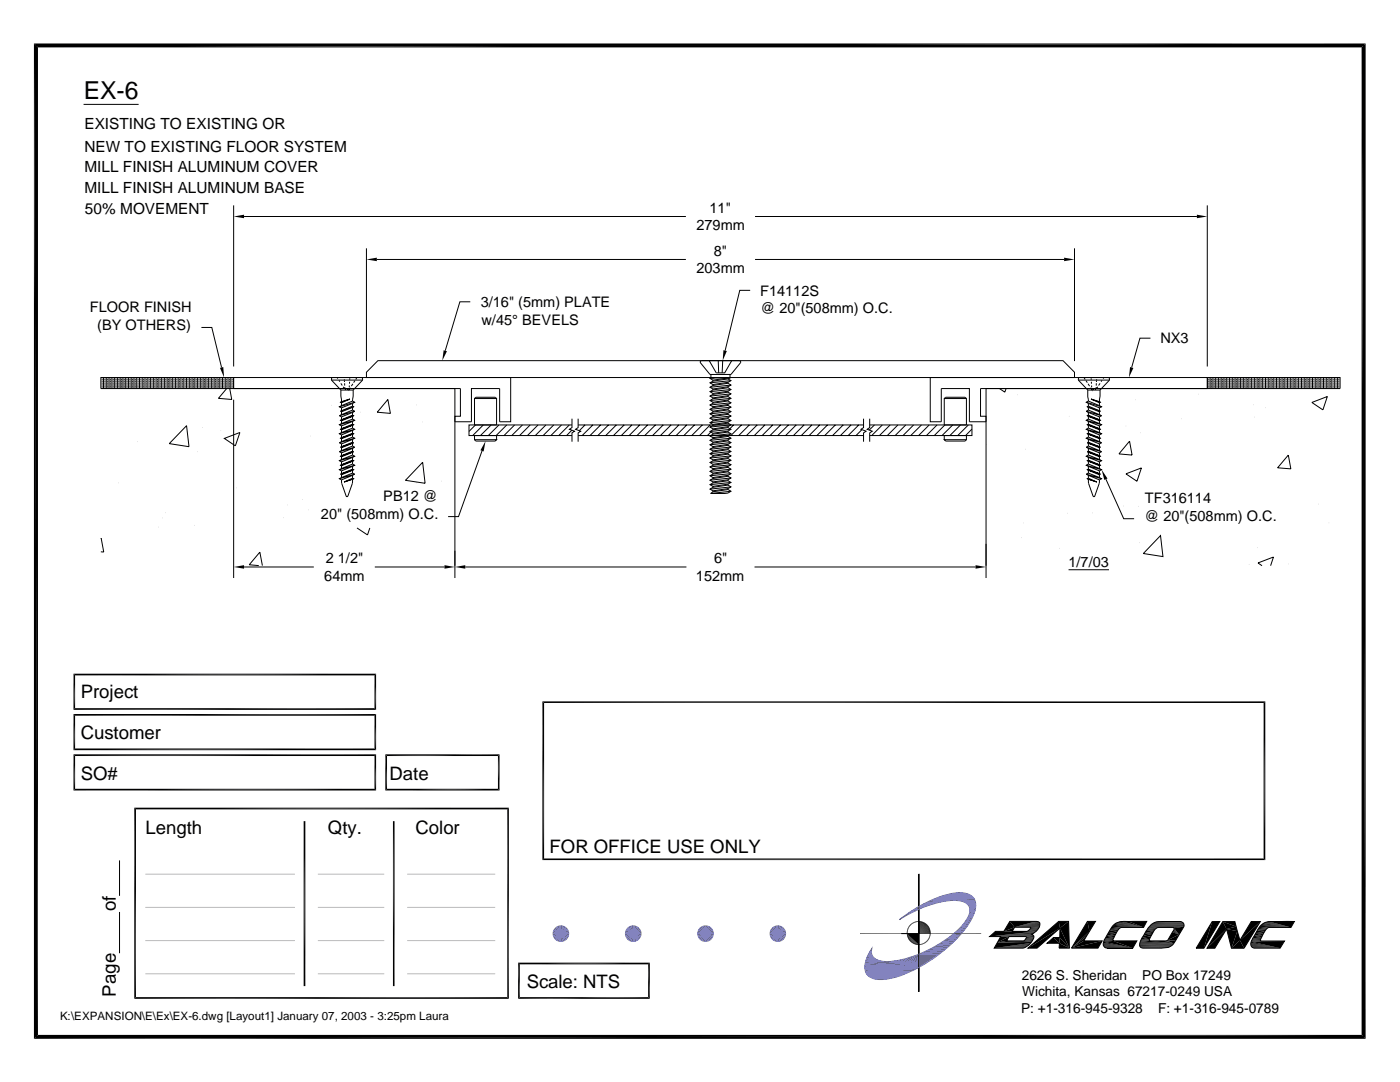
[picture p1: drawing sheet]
<svg xmlns="http://www.w3.org/2000/svg" width="279mm" height="216mm" viewBox="0 0 279 216" stroke-linecap="round" stroke-linejoin="round" font-family="sans-serif">
<defs><g id="words">
<text font-size="4.9" x="16.7" y="19.8">EX-6</text>
<g font-size="3.7">
<text x="16.1" y="139.3">Project</text>
<text x="16.1" y="147.4">Customer</text>
<text x="16.1" y="155.6">SO#</text>
<text x="77.7" y="155.6">Date</text>
<text x="29" y="166.3">Length</text>
<text x="65.4" y="166.3">Qty.</text>
<text x="82.9" y="166.3">Color</text>
<text x="109.7" y="170.2">FOR OFFICE USE ONLY</text>
<text x="23.1" y="181.9" transform="rotate(-90 23.1 181.9)">of</text>
<text x="105.1" y="197.2">Scale: NTS</text>
<text x="23.1" y="198.8" transform="rotate(-90 23.1 198.8)">Page</text>
</g>
<g font-size="3.1">
<text x="16.8" y="25.7">EXISTING TO EXISTING OR</text>
<text x="16.8" y="30.3">NEW TO EXISTING FLOOR SYSTEM</text>
<text x="16.8" y="34.4">MILL FINISH ALUMINUM COVER</text>
<text x="16.8" y="38.6">MILL FINISH ALUMINUM BASE</text>
<text x="17" y="42.7">50% MOVEMENT</text>
</g>
<g font-size="2.9">
<text x="139" y="45.9">279mm</text>
<text x="141.6" y="42.5">11&quot;</text>
<text x="142.5" y="51">8&quot;</text>
<text x="139" y="54.5">203mm</text>
<text x="151.7" y="59">F14112S</text>
<text x="17.9" y="62.3">FLOOR FINISH</text>
<text x="19.4" y="65.8">(BY OTHERS)</text>
<text x="95.9" y="61.3">3/16&quot; (5mm) PLATE</text>
<text x="96.1" y="64.8">w/45° BEVELS</text>
<text x="151.8" y="62.5">@ 20&quot;(508mm) O.C.</text>
<text x="231.6" y="68.5">NX3</text>
<text x="76.5" y="100">PB12 @</text>
<text x="228.5" y="100.4">TF316114</text>
<text x="64.1" y="103.5">20&quot; (508mm) O.C.</text>
<text x="228.4" y="103.9">@ 20&quot;(508mm) O.C.</text>
<text x="65" y="112.4">2 1/2&quot;</text>
<text x="142.5" y="112.4">6&quot;</text>
<text x="213.3" y="113.1">1/7/03</text>
<text x="64.7" y="115.9">64mm</text>
<text x="138.9" y="115.9">152mm</text>
</g>
<g font-size="2.7">
<text x="203.9" y="195.5">2626 S. Sheridan</text>
<text x="228" y="195.5">PO Box 17249</text>
<text x="203.8" y="202.1">P: +1-316-945-9328</text>
<text x="204" y="198.8">Wichita, Kansas 67217-0249 USA</text>
<text x="231.1" y="202.1">F: +1-316-945-0789</text>
</g>
<text font-size="2.3" x="12" y="203.6">K:\EXPANSION\E\Ex\EX-6.dwg [Layout1] January 07, 2003 - 3:25pm Laura</text>
</g></defs>
<g fill="none" stroke="#000" stroke-width=".2">
<path d="M16.7 20.8h11M46.6 41v32.1M48.7 43.2h88.2M73.1 49.6v22.5M75.2 51.8h61.7M149.7 57.9h-2.1l-2.9 12.1M150.7 51.8h61.7M150.7 43.2h88.2M214.4 49.6v22.5M240.9 41v32.1M20.4 75.3v.2M20.4 75.6v.3"/>
<path d="M20.4 76.1v.2M20.4 76.5v.3M20.4 76.9v.3M20.4 77.3v.2M20.7 75.3v2.2M20.9 75.3v.2M20.9 75.6v.3M20.9 76.1v.2M20.9 76.5v.3M20.9 76.9v.3M20.9 77.3v.2M21.2 75.3v2.2"/>
<path d="M21.5 75.3v.2M21.5 75.6v.3M21.5 76.1v.2M21.5 76.5v.3M21.5 76.9v.3M21.5 77.3v.2M21.8 75.3v2.2M22 75.3v.2M22 75.6v.3M22 76.1v.2M22 76.5v.3M22 76.9v.3"/>
<path d="M22 77.3v.2M22.3 75.3v2.2M22.6 75.3v.2M22.6 75.6v.3M22.6 76.1v.2M22.6 76.5v.3M22.6 76.9v.3M22.6 77.3v.2M22.9 75.3v2.2M23.2 75.3v.2M23.2 75.6v.3M23.2 76.1v.2"/>
<path d="M23.2 76.5v.3M23.2 76.9v.3M23.2 77.3v.2M23.4 75.3v2.2M23.7 75.3v.2M23.7 75.6v.3M23.7 76.1v.2M23.7 76.5v.3M23.7 76.9v.3M23.7 77.3v.2M24 75.3v2.2M24.3 75.3v.2"/>
<path d="M24.3 75.6v.3M24.3 76.1v.2M24.3 76.5v.3M24.3 76.9v.3M24.3 77.3v.2M24.5 75.3v2.2M24.8 75.3v.2M24.8 75.6v.3M24.8 76.1v.2M24.8 76.5v.3M24.8 76.9v.3M24.8 77.3v.2"/>
<path d="M25.1 75.3v2.2M25.4 75.3v.2M25.4 75.6v.3M25.4 76.1v.2M25.4 76.5v.3M25.4 76.9v.3M25.4 77.3v.2M25.6 75.3v2.2M25.9 75.3v.2M25.9 75.6v.3M25.9 76.1v.2M25.9 76.5v.3"/>
<path d="M25.9 76.9v.3M25.9 77.3v.2M26.2 75.3v2.2M26.5 75.3v.2M26.5 75.6v.3M26.5 76.1v.2M26.5 76.5v.3M26.5 76.9v.3M26.5 77.3v.2M26.7 75.3v2.2M27 75.3v.2M27 75.6v.3"/>
<path d="M27 76.1v.2M27 76.5v.3M27 76.9v.3M27 77.3v.2M27.3 75.3v2.2M27.6 75.3v.2M27.6 75.6v.3M27.6 76.1v.2M27.6 76.5v.3M27.6 76.9v.3M27.6 77.3v.2M27.8 75.3v2.2"/>
<path d="M28.1 75.3v.2M28.1 75.6v.3M28.1 76.1v.2M28.1 76.5v.3M28.1 76.9v.3M28.1 77.3v.2M28.4 75.3v2.2M28.7 75.3v.2M28.7 75.6v.3M28.7 76.1v.2M28.7 76.5v.3M28.7 76.9v.3"/>
<path d="M28.7 77.3v.2M28.9 75.3v2.2M29.2 75.3v.2M29.2 75.6v.3M29.2 76.1v.2M29.2 76.5v.3M29.2 76.9v.3M29.2 77.3v.2M29.5 75.3v2.2M29.8 75.3v.2M29.8 75.6v.3M29.8 76.1v.2"/>
<path d="M29.8 76.5v.3M29.8 76.9v.3M29.8 77.3v.2M30.1 75.3v2.2M30.3 75.3v.2M30.3 75.6v.3M30.3 76.1v.2M30.3 76.5v.3M30.3 76.9v.3M30.3 77.3v.2M30.6 75.3v2.2M30.9 75.3v.2"/>
<path d="M30.9 75.6v.3M30.9 76.1v.2M30.9 76.5v.3M30.9 76.9v.3M30.9 77.3v.2M31.2 75.3v2.2M31.4 75.3v.2M31.4 75.6v.3M31.4 76.1v.2M31.4 76.5v.3M31.4 76.9v.3M31.4 77.3v.2"/>
<path d="M31.7 75.3v2.2M32 75.3v.2M32 75.6v.3M32 76.1v.2M32 76.5v.3M32 76.9v.3M32 77.3v.2M32.3 75.3v2.2M32.5 75.3v.2M32.5 75.6v.3M32.5 76.1v.2M32.5 76.5v.3"/>
<path d="M32.5 76.9v.3M32.5 77.3v.2M32.8 75.3v2.2M33.1 75.3v.2M33.1 75.6v.3M33.1 76.1v.2M33.1 76.5v.3M33.1 76.9v.3M33.1 77.3v.2M33.4 75.3v2.2M33.6 75.3v.2M33.6 75.6v.3"/>
<path d="M33.6 76.1v.2M33.6 76.5v.3M33.6 76.9v.3M33.6 77.3v.2M33.9 75.3v2.2M34.2 75.3v.2M34.2 75.6v.3M34.2 76.1v.2M34.2 76.5v.3M34.2 76.9v.3M34.2 77.3v.2M34.5 75.3v2.2"/>
<path d="M34.7 75.3v.2M34.7 75.6v.3M34.7 76.1v.2M34.7 76.5v.3M34.7 76.9v.3M34.7 77.3v.2M35 75.3v2.2M35.3 75.3v.2M35.3 75.6v.3M35.3 76.1v.2M35.3 76.5v.3M35.3 76.9v.3"/>
<path d="M35.3 77.3v.2M35.6 75.3v2.2M35.8 75.3v.2M35.8 75.6v.3M35.8 76.1v.2M35.8 76.5v.3M35.8 76.9v.3M35.8 77.3v.2M36.1 75.3v2.2M36.4 75.3v.2M36.4 75.6v.3M36.4 76.1v.2"/>
<path d="M36.4 76.5v.3M36.4 76.9v.3M36.4 77.3v.2M36.7 75.3v2.2M37 75.3v.2M37 75.6v.3M37 76.1v.2M37 76.5v.3M37 76.9v.3M37 77.3v.2M37.2 75.3v2.2M37.5 75.3v.2"/>
<path d="M37.5 75.6v.3M37.5 76.1v.2M37.5 76.5v.3M37.5 76.9v.3M37.5 77.3v.2M37.8 75.3v2.2M38.1 75.3v.2M38.1 75.6v.3M38.1 76.1v.2M38.1 76.5v.3M38.1 76.9v.3M38.1 77.3v.2"/>
<path d="M38.3 75.3v2.2M38.6 75.3v.2M38.6 75.6v.3M38.6 76.1v.2M38.6 76.5v.3M38.6 76.9v.3M38.6 77.3v.2M38.9 75.3v2.2M39.2 75.3v.2M39.2 75.6v.3M39.2 76.1v.2M39.2 76.5v.3"/>
<path d="M39.2 76.9v.3M39.2 77.3v.2M39.4 75.3v2.2M39.7 75.3v.2M39.7 75.6v.3M39.7 76.1v.2M39.7 76.5v.3M39.7 76.9v.3M39.7 77.3v.2M40 75.3v2.2M40.2 65.3h2.1l1.9 8M40.3 75.3v.2"/>
<path d="M40.3 75.6v.3M40.3 76.1v.2M40.3 76.5v.3M40.3 76.9v.3M40.3 77.3v.2M40.5 75.3v2.2M40.8 75.3v.2M40.8 75.6v.3M40.8 76.1v.2M40.8 76.5v.3M40.8 76.9v.3M40.8 77.3v.2"/>
<path d="M41.1 75.3v2.2M41.4 75.3v.2M41.4 75.6v.3M41.4 76.1v.2M41.4 76.5v.3M41.4 76.9v.3M41.4 77.3v.2M41.6 75.3v2.2M41.9 75.3v.2M41.9 75.6v.3M41.9 76.1v.2M41.9 76.5v.3"/>
<path d="M41.9 76.9v.3M41.9 77.3v.2M42.2 75.3v2.2M42.5 75.3v.2M42.5 75.6v.3M42.5 76.1v.2M42.5 76.5v.3M42.5 76.9v.3M42.5 77.3v.2M42.7 75.3v2.2M43 75.3v.2M43 75.6v.3"/>
<path d="M43 76.1v.2M43 76.5v.3M43 76.9v.3M43 77.3v.2M43.3 75.3v2.2M43.6 75.3v.2M43.6 75.6v.3M43.6 76.1v.2M43.6 76.5v.3M43.6 76.9v.3M43.6 77.3v.2M43.9 75.3v2.2"/>
<path d="M44.1 75.3v.2M44.1 75.6v.3M44.1 76.1v.2M44.1 76.5v.3M44.1 76.9v.3M44.1 77.3v.2M44.4 75.3v2.2M44.7 75.3v.2M44.7 75.6v.3M44.7 76.1v.2M44.7 76.5v.3M44.7 76.9v.3"/>
<path d="M44.7 77.3v.2M45 75.3v2.2M45.2 75.3v.2M45.2 75.6v.3M45.2 76.1v.2M45.2 76.5v.3M45.2 76.9v.3M45.2 77.3v.2l-1.6 2 2.6 .2-.4-2.2M45.5 75.3v2.2M45.8 75.3v.2M45.8 75.6v.3M45.8 76.1v.2"/>
<path d="M45.8 76.5v.3M45.8 76.9v.3M45.8 77.3v.2M46.1 75.3v2.2M46.3 75.3v.2M46.3 75.6v.3M46.3 76.1v.2M46.3 76.5v.3M46.3 76.9v.3M46.3 77.3v.2M46.6 75.3v2.2M46.6 75.3h-26.5v2.2h70.7v35.4"/>
<path d="M46.6 75.3h55.3v8.9h-2.2v-6.7h-5.6v6.7h-3.3v-1.1h1.1v-5.6h-45.3zM46.6 79.8v35.5M66.1 75.8l.1-.3 .2-.2h5.7l.2 .2 .1 .3M66.1 75.8l1.9 2 .2 2.4-.2 .1 .2 .1v.5l-.5 .3 .5 .2v.6l-.2 .1M66.1 75.8h6.3M67.3 75.3l.1 .2M67.6 75.9l.2 .3M68 77.8h2.5M68 76.5l.3 .4M68.5 77.2l.2 .3M68.7 75.3v.1M68.7 75.7v.1"/>
<path d="M68.7 75.9v.3M68.8 76.5v.4M68.8 77.3v.3M68.8 77.7h.3M69.2 77.7h.4M69.7 76.9v.4M69.8 76.2l-.1 .4M69.8 75.5v.3M69.8 79.6l-1.8 .7M69.9 77.4l-.2 .3v-.2M70.4 76.6l-.3 .4M70.5 77.8l-.1 2.2"/>
<path d="M70.8 75.9l-.2 .4M71.2 75.4l-.2 .3M72.4 75.8l-1.9 2M75.4 72h136.8l2.2 2.3v1h-141.3v-1zM77.4 79.7l.5 2.8-2.6-.2zM93.9 60.2h-2.1l-2.9 9.8M94.7 79.5h4.4v5.3h-4.4v-5.3l.3-.2h3.8l.3 .2M139.9 72h7.7l.2 .3-1.9 2.4h-4.2l-1.9-2.3zM141.5 72l1.4 2.4h1.7l1.4-2.4M141.7 76.4l.6-.3 3-.5 .6 .3-.6 .4-3 .4zM141.7 78.1l.6-.3 3-.4 .6 .3-.6 .4-3 .4zM141.7 79l.6-.3 3-.4 .6 .3-.6 .4-3 .4z"/>
<path d="M141.7 77.3l.6-.4 3-.4 .6 .3-.6 .4-3 .4zM141.9 75.4l-.2 .1 .6 .4 3-.5M141.9 74.7v.7M142.3 75.9v.2M142.3 76.7v.2M142.3 77.6v.2M142.3 78.5v.2M142.3 79.4v.2M142.6 75.4l-.9 .1M143.3 72l.1 2.4M144.2 72l-.1 2.4M145.3 79.8l-3 .5v.2"/>
<path d="M145.3 79.8l.6-.3-.6-.4-3 .5-.6 .3 .6 .4M145.3 76.3v.2M145.3 77.2v.2M145.3 78.1v.2M145.3 79v.1M145.3 79.8v.2M145.7 74.7v.7h-3.8M145.7 75.4l-.4 .2M145.9 75.9l-4.2 .5M145.9 77.7l-4.2 .4M145.9 78.6l-4.2 .4M145.9 79.5l-4.2 .4"/>
<path d="M145.9 76.8l-4.2 .5M185.7 75.3h55.2v2.2h-45.2v5.6h1.1v1.1h-3.3v-6.7h-5.6v6.7h-2.2zM188.4 79.5l.3-.2h3.9l.3 .2v5.3h-4.5v-5.3h4.5M199.5 77.5l1 .8 .3-.8M203.1 78.8h.1M215.2 75.8v-.3l.2-.2h5.8l.2 .2v.3M215.2 75.8h6.2M215.2 75.8l1.9 2M216.4 75.4l.2 .3M216.7 75.9l.3 .4M217.1 77.8l.1 2.2M217.1 77.8h2.4"/>
<path d="M217.1 76.6l.3 .4M217.7 77.4l.2 .3v-.2M217.7 79.6l1.9 .7M217.8 75.5v.3M217.8 76.2v.4M217.8 76.9l.1 .4M218 77.7h.3M218.5 77.7h.2M218.8 77.3l-.1 .3M218.8 76.5v.4M218.8 75.9v.3M218.8 75.7v.1"/>
<path d="M218.9 75.3v.1M219.1 77.2l-.3 .3M219.5 76.5l-.3 .4M219.9 75.9l-.1 .3M220.3 75.3l-.1 .2M221.4 75.8l-1.9 2-.1 2.4 .2 .1-.2 .1v.5l.4 .3-.4 .2v.6l.2 .1M226.7 79.8h.1M229.6 67.5h-2.1l-1.7 5.8M239.1 78.7h.1M240.9 75.3h26.5v2.2h-70.6v35.4M241 75.3v2.2M241.2 75.3v.2"/>
<path d="M241.2 75.6v.3M241.2 76.1v.2M241.2 76.5v.3M241.2 76.9v.3M241.2 77.3v.2M241.5 75.3v2.2M241.8 75.3v.2M241.8 75.6v.3M241.8 76.1v.2M241.8 76.5v.3M241.8 76.9v.3M241.8 77.3v.2"/>
<path d="M242.1 75.3v2.2M242.3 75.3v.2M242.3 75.6v.3M242.3 76.1v.2M242.3 76.5v.3M242.3 76.9v.3M242.3 77.3v.2M242.6 75.3v2.2M242.9 75.3v.2M242.9 75.6v.3M242.9 76.1v.2M242.9 76.5v.3"/>
<path d="M242.9 76.9v.3M242.9 77.3v.2M243.2 75.3v2.2M243.4 75.3v.2M243.4 75.6v.3M243.4 76.1v.2M243.4 76.5v.3M243.4 76.9v.3M243.4 77.3v.2M243.7 75.3v2.2M244 75.3v.2M244 75.6v.3"/>
<path d="M244 76.1v.2M244 76.5v.3M244 76.9v.3M244 77.3v.2M244.3 75.3v2.2M244.5 75.3v.2M244.5 75.6v.3M244.5 76.1v.2M244.5 76.5v.3M244.5 76.9v.3M244.5 77.3v.2M244.8 75.3v2.2"/>
<path d="M245.1 75.3v.2M245.1 75.6v.3M245.1 76.1v.2M245.1 76.5v.3M245.1 76.9v.3M245.1 77.3v.2M245.4 75.3v2.2M245.7 75.3v.2M245.7 75.6v.3M245.7 76.1v.2M245.7 76.5v.3M245.7 76.9v.3"/>
<path d="M245.7 77.3v.2M245.9 75.3v2.2M246.2 75.3v.2M246.2 75.6v.3M246.2 76.1v.2M246.2 76.5v.3M246.2 76.9v.3M246.2 77.3v.2M246.5 75.3v2.2M246.8 75.3v.2M246.8 75.6v.3M246.8 76.1v.2"/>
<path d="M246.8 76.5v.3M246.8 76.9v.3M246.8 77.3v.2M247 75.3v2.2M247.3 75.3v.2M247.3 75.6v.3M247.3 76.1v.2M247.3 76.5v.3M247.3 76.9v.3M247.3 77.3v.2M247.6 75.3v2.2M247.9 75.3v.2"/>
<path d="M247.9 75.6v.3M247.9 76.1v.2M247.9 76.5v.3M247.9 76.9v.3M247.9 77.3v.2M248.1 75.3v2.2M248.4 75.3v.2M248.4 75.6v.3M248.4 76.1v.2M248.4 76.5v.3M248.4 76.9v.3M248.4 77.3v.2"/>
<path d="M248.7 75.3v2.2M249 75.3v.2M249 75.6v.3M249 76.1v.2M249 76.5v.3M249 76.9v.3M249 77.3v.2M249.2 75.3v2.2M249.5 75.3v.2M249.5 75.6v.3M249.5 76.1v.2M249.5 76.5v.3"/>
<path d="M249.5 76.9v.3M249.5 77.3v.2M249.8 75.3v2.2M250.1 75.3v.2M250.1 75.6v.3M250.1 76.1v.2M250.1 76.5v.3M250.1 76.9v.3M250.1 77.3v.2M250.3 75.3v2.2M250.6 75.3v.2M250.6 75.6v.3"/>
<path d="M250.6 76.1v.2M250.6 76.5v.3M250.6 76.9v.3M250.6 77.3v.2M250.9 75.3v2.2M251.2 75.3v.2M251.2 75.6v.3M251.2 76.1v.2M251.2 76.5v.3M251.2 76.9v.3M251.2 77.3v.2M251.4 75.3v2.2"/>
<path d="M251.7 75.3v.2M251.7 75.6v.3M251.7 76.1v.2M251.7 76.5v.3M251.7 76.9v.3M251.7 77.3v.2M252 75.3v2.2M252.3 75.3v.2M252.3 75.6v.3M252.3 76.1v.2M252.3 76.5v.3M252.3 76.9v.3"/>
<path d="M252.3 77.3v.2M252.6 75.3v2.2M252.8 75.3v.2M252.8 75.6v.3M252.8 76.1v.2M252.8 76.5v.3M252.8 76.9v.3M252.8 77.3v.2M253.1 75.3v2.2M253.4 75.3v.2M253.4 75.6v.3M253.4 76.1v.2"/>
<path d="M253.4 76.5v.3M253.4 76.9v.3M253.4 77.3v.2M253.7 75.3v2.2M253.9 75.3v.2M253.9 75.6v.3M253.9 76.1v.2M253.9 76.5v.3M253.9 76.9v.3M253.9 77.3v.2M254.2 75.3v2.2M254.5 75.3v.2"/>
<path d="M254.5 75.6v.3M254.5 76.1v.2M254.5 76.5v.3M254.5 76.9v.3M254.5 77.3v.2M254.8 75.3v2.2M255 75.3v.2M255 75.6v.3M255 76.1v.2M255 76.5v.3M255 76.9v.3M255 77.3v.2"/>
<path d="M255.3 75.3v2.2M255.6 75.3v.2M255.6 75.6v.3M255.6 76.1v.2M255.6 76.5v.3M255.6 76.9v.3M255.6 77.3v.2M255.9 75.3v2.2M256.1 75.3v.2M256.1 75.6v.3M256.1 76.1v.2M256.1 76.5v.3"/>
<path d="M256.1 76.9v.3M256.1 77.3v.2M256.4 75.3v2.2M256.7 75.3v.2M256.7 75.6v.3M256.7 76.1v.2M256.7 76.5v.3M256.7 76.9v.3M256.7 77.3v.2M257 75.3v2.2M257.2 75.3v.2M257.2 75.6v.3"/>
<path d="M257.2 76.1v.2M257.2 76.5v.3M257.2 76.9v.3M257.2 77.3v.2M257.5 75.3v2.2M257.8 75.3v.2M257.8 75.6v.3M257.8 76.1v.2M257.8 76.5v.3M257.8 76.9v.3M257.8 77.3v.2M258.1 75.3v2.2"/>
<path d="M258.3 75.3v.2M258.3 75.6v.3M258.3 76.1v.2M258.3 76.5v.3M258.3 76.9v.3M258.3 77.3v.2M258.6 75.3v2.2M258.9 75.3v.2M258.9 75.6v.3M258.9 76.1v.2M258.9 76.5v.3M258.9 76.9v.3"/>
<path d="M258.9 77.3v.2M259.2 75.3v2.2M259.5 75.3v.2M259.5 75.6v.3M259.5 76.1v.2M259.5 76.5v.3M259.5 76.9v.3M259.5 77.3v.2M259.7 75.3v2.2M260 75.3v.2M260 75.6v.3M260 76.1v.2"/>
<path d="M260 76.5v.3M260 76.9v.3M260 77.3v.2M260.3 75.3v2.2M260.6 75.3v.2M260.6 75.6v.3M260.6 76.1v.2M260.6 76.5v.3M260.6 76.9v.3M260.6 77.3v.2M260.8 75.3v2.2M261.1 75.3v.2"/>
<path d="M261.1 75.6v.3M261.1 76.1v.2M261.1 76.5v.3M261.1 76.9v.3M261.1 77.3v.2M261.4 75.3v2.2M261.7 75.3v.2M261.7 75.6v.3M261.7 76.1v.2M261.7 76.5v.3M261.7 76.9v.3M261.7 77.3v.2"/>
<path d="M261.9 75.3v2.2M262.2 75.3v.2M262.2 75.6v.3M262.2 76.1v.2M262.2 76.5v.3M262.2 76.9v.3M262.2 77.3v.2M262.5 75.3v2.2M262.8 75.3v.2M262.8 75.6v.3M262.8 76.1v.2M262.8 76.5v.3"/>
<path d="M262.8 76.9v.3M262.8 77.3v.2M263 75.3v2.2M263.3 75.3v.2M263.3 75.6v.3M263.3 76.1v.2M263.3 76.5v.3M263.3 76.9v.3M263.3 77.3v.2M263.6 75.3v2.2M263.9 75.3v.2M263.9 75.6v.3"/>
<path d="M263.9 76.1v.2M263.9 76.5v.3M263.9 76.9v.3M263.9 77.3v.2M264.1 75.3v2.2M264.4 75.3v.2M264.4 75.6v.3M264.4 76.1v.2M264.4 76.5v.3M264.4 76.9v.3M264.4 77.3v.2M264.7 75.3v2.2"/>
<path d="M265 75.3v.2M265 75.6v.3M265 76.1v.2M265 76.5v.3M265 76.9v.3M265 77.3v.2M265.2 75.3v2.2M265.5 75.3v.2M265.5 75.6v.3M265.5 76.1v.2M265.5 76.5v.3M265.5 76.9v.3"/>
<path d="M265.5 77.3v.2M265.8 75.3v2.2M266.1 75.3v.2M266.1 75.6v.3M266.1 76.1v.2M266.1 76.5v.3M266.1 76.9v.3M266.1 77.3v.2M266.4 75.3v2.2M266.6 75.3v.2M266.6 75.6v.3M266.6 76.1v.2"/>
<path d="M266.6 76.5v.3M266.6 76.9v.3M266.6 77.3v.2M266.9 75.3v2.2M267.2 75.3v.2M267.2 75.6v.3M267.2 76.1v.2M267.2 76.5v.3M267.2 76.9v.3M267.2 77.3v.2M23.6 96.4h.1M27.4 88.1h.1"/>
<path d="M37.2 84.9l.5 4.2-3.9-.6zM39.4 90.1h.1M40.5 85.3h.1M44.1 85.9h.1M44.8 87.5l3.1-1.2-.9 2.7zM47.2 97.3h.1M60.4 99.7h.1M62 87h.1M66.2 80.9h.1M67.7 88.3l.5 .3v.5M67.7 90.1l.5 .3v.5l-.2 .1 .2 .1v.6l-.5 .2 .5 .3v.5l-.2 .1 .2 .1v.6l-.5 .2 .5 .3M67.7 83l.5 .2"/>
<path d="M68 89.2l.2 .1v.6l-.5 .2M68 82.1l.2 .1M68 94.6l.2 .1M68.2 83.2v.6l-.2 .1 .2 .1M68.2 82.2v.5l-.5 .3M68.2 84v.5l-.5 .3 .5 .2v.5l-.2 .2 .2 .1v.5l-.5 .3 .5 .2M68.2 86.8v.5l-.2 .1 .2 .1v.6l-.5 .2M68.2 94v.5l-.2 .1M68.2 95.3l-.5 .2 .5 .3M68.2 80.2l1.6-.6-1.6 .8M68.2 94.7v.6M68.2 89.1l-.2 .1"/>
<path d="M70.4 95.6l-.1 .9-.9 2.5-.1 .1-.2-.1-.9-2.5v-.7M70.4 83.1v.5l.4 .3-.4 .2M70.4 82.8l.2 .2-.2 .1M70.4 84.6l.2 .2-.2 .1M70.4 85.4l.4 .3-.4 .2M70.4 86.4l.2 .2-.2 .1M70.4 87.2l.4 .2-.4 .3M70.4 87.7v.5l.2 .1M70.4 93.8v.6l.4 .2M70.4 89.5v.5l.2 .1M70.4 90.8l.4 .2-.4 .3M70.4 91.8l.2 .1-.2 .1"/>
<path d="M70.4 92.6l.4 .2-.4 .2M70.4 93.6l.2 .1-.2 .1M70.4 95.4l.2 .1-.2 .1M70.4 80l.4 .3-.4 .2M70.4 81l.2 .2-.2 .1M70.4 81.3l-2.2 .9M70.4 81.8l-2.2 .9M70.4 87.7l-2.2 .9M70.4 88.2l-2.2 .9M70.4 82.3l-2.2 .9M70.4 82.8l-2.2 1M70.4 83.1l-2.2 .9"/>
<path d="M70.4 84.1l-2.2 .9M70.4 83.6l-2.2 .9M70.4 85.9l-2.2 .9M70.4 85.4l-2.2 .9M70.4 84.6l-2.2 .9M70.4 84.9l-2.2 .9M70.4 87.2l-2.2 .9M70.4 86.4l-2.2 .9M70.4 86.7l-2.2 .8M70.4 93.6l-2.2 .9M70.4 90.3l-2.2 .8M70.4 91.8l-2.2 .9"/>
<path d="M70.4 92l-2.2 .9M70.4 93l-2.2 1M70.4 92.6l-2.2 .9M70.4 91.3l-2.2 .9M70.4 90.8l-2.2 .9M70.4 90l-2.2 .9M70.4 89.5l-2.2 .9M70.4 94.8l-2.2 1M70.4 93.8l-2.2 .9M70.4 94.4l-2.2 .9M70.4 89l-2.2 .9M70.4 88.5l-2.2 .8"/>
<path d="M70.4 80.5v.5M70.4 81.3v.5M70.4 82.3v.5M70.4 84.1v.5M70.4 84.9v.5M70.4 85.9v.5M70.4 86.7v.5M70.4 90.3v.5M70.4 91.3v.5M70.4 92v.6M70.4 93v.6M70.4 94.8v.6"/>
<path d="M70.4 95.4l-1.7 .8M70.4 89l.4 .2M70.4 80.5l-2.2 .9M70.4 80l-2.2 .9M70.4 81l-2.2 1M70.4 81.8l.4 .3M70.6 88.3l-.2 .2v.5M70.6 95.5l-1.9 .7 1.7-.6M70.6 83l-2.6 .9M70.6 84.8l-2.6 .9M70.6 86.6l-2.6 .8M70.6 93.7l-2.6 .9"/>
<path d="M70.6 91.9l-2.6 .9M70.6 90.1l-2.6 .9M70.6 88.3l-2.6 .9M70.6 90.1l-.2 .2M70.6 81.2l-2.6 .9M70.8 82.1l-.4 .2M70.8 82.1l-3.1 .9M70.8 83.9l-3.1 .9M70.8 87.4l-3.1 .9M70.8 85.7l-3.1 .9M70.8 89.2l-3.1 .9M70.8 92.8l-3.1 .9"/>
<path d="M70.8 91l-3.1 .9M70.8 94.6l-3.1 .9M70.8 89.2l-.4 .3M70.8 94.6l-.4 .2M70.8 80.3l-3.1 .9M72 82.3h.1M83 80.8h.1M83.1 96.4h.1M84.3 92.2l.5 4.2-3.9-.6zM84.3 84.2h.1M88.1 96h.1M94.7 87.7h4.4l-.3 .3h-3.8l-.3-.3v-.8h4.4v.8"/>
<path d="M94.9 84.8l-1.3 1.3M96.2 90l-4.7 13.1h-2.1M96.5 84.8l-2.2 2.1M98 84.8l-2.1 2.1M99.6 84.8l-2.1 2.1M101.1 84.8l-2.1 2.1M102.7 84.8l-2.1 2.1M104.3 84.8l-2.2 2.1M105.8 84.8l-2.1 2.1M107.4 84.8l-2.1 2.1M108.9 84.8l-2.1 2.1M110.5 84.8l-2.1 2.1"/>
<path d="M112.1 84.8l-2.2 2.1M113.6 84.8l-2.1 2.1M114.1 85.8l-1 1.1M114.2 84.8h-20.6v2.1h20.6M114.2 83.5v1.8l-.6 .4 1.1 .3-.5 .4v1.7M115.4 83.5v1.8l-.5 .4 1 .3-.5 .4v1.7M115.4 84.8h56.9M115.4 86.9h56.9M116.8 84.8l-1.2 1.1M118.3 84.8l-2.1 2.1M119.9 84.8l-2.1 2.1M121.4 84.8l-2.1 2.1"/>
<path d="M123 84.8l-2.1 2.1M124.6 84.8l-2.2 2.1M126.1 84.8l-2.1 2.1M127.7 84.8l-2.1 2.1M129.2 84.8l-2.1 2.1M130.8 84.8l-2.1 2.1M132.4 84.8l-2.2 2.1M133.9 84.8l-2.1 2.1M135.5 84.8l-2.1 2.1M137.1 84.8l-2.2 2.1M138.6 84.8l-2.1 2.1M140.2 84.8l-2.2 2.1"/>
<path d="M141.7 93.2l.6-.4 3-.4 .6 .3-.6 .4-3 .4zM141.7 97.6l.6-.4 3-.4 .6 .4-.6 .3-3 .4zM141.7 86.1l.6-.3 3-.5 .6 .4-.6 .3-3 .4zM141.7 92.3l.6-.4 3-.4 .6 .3-.6 .4-3 .4zM141.7 84.3l.6-.3 3-.5 .6 .4-.6 .3-3 .5zM141.7 84.8l-2.1 2.1M141.8 98.5l.5-.4 3-.4 .6 .3-.6 .4-.7 .1zM141.9 86.2l-.7 .7M142.3 84.7v.2M142.3 86.4v.2M142.3 92.6v.2M142.3 93.5v.2"/>
<path d="M142.3 97.9v.2M145.3 96.6l-3 .4v.2M145.3 96.6l.6-.3-.6-.4-3 .5-.6 .3 .6 .3M145.3 95.7l-3 .5v.2M145.3 95.7l.6-.3-.6-.4-3 .5-.6 .3 .6 .4M145.3 94.8l-3 .5v.2M145.3 94.8l.6-.3-.6-.4-3 .5-.6 .3 .6 .4M145.3 94l-3 .4v.2M145.3 94l.6-.4-.6-.3-3 .4-.6 .4 .6 .3M145.3 85.1l-3 .5v.2M145.3 85.1l.6-.3-.6-.4-3 .5-.6 .3 .6 .4M145.3 91.3l-3 .5v.1"/>
<path d="M145.3 91.3l.6-.3-.6-.4-3 .5-.6 .3 .6 .4M145.3 90.4l-3 .5v.2M145.3 90.4l.6-.3-.6-.4-3 .5-.6 .3 .6 .4M145.3 89.5l-3 .5v.2M145.3 89.5l.6-.3-.6-.3-3 .4-.6 .3 .6 .4M145.3 88.7l-3 .4v.2M145.3 88.7l.6-.4-.6-.3-3 .4-.6 .4 .6 .3M145.3 87.8l-3 .4v.2M145.3 87.8l.6-.4-.6-.3-3 .4-.6 .4 .6 .3M145.3 86.9l-3 .4v.2M145.3 86.9l.6-.3-.6-.4-3 .4-.6 .4 .6 .3M145.3 83.4l-3 .4v.2"/>
<path d="M145.3 83.4l.6-.4-.6-.3-3 .4-.6 .4 .6 .3M145.3 82.5l-3 .4v.2M145.3 82.5l.6-.4-.6-.3-3 .4-.6 .4 .6 .3M145.3 81.6l-3 .4v.2M145.3 81.6l.6-.4-.6-.3-3 .4-.6 .4 .6 .3M145.3 80.7l-3 .5v.1M145.3 80.7l.6-.3-.6-.4-3 .5-.6 .3 .6 .4M145.3 80.7v.2M145.3 81.6v.2M145.3 82.5v.2M145.3 83.4v.1M145.3 84.2v.2"/>
<path d="M145.3 85.1v.2M145.3 86v.2M145.3 86.9v.2M145.3 87.8v.2M145.3 88.7v.2M145.3 89.5v.2M145.3 90.4v.2M145.3 91.3v.2M145.3 92.2v.2M145.3 93.1v.2M145.3 94v.1M145.3 94.8v.2"/>
<path d="M145.3 95.7v.2M145.3 96.6v.2M145.3 97.5v.2M145.9 98l-4.1 .5M145.9 92.7l-4.2 .5M145.9 97.2l-4.2 .4M145.9 96.3l-4.2 .4M145.9 95.4l-4.2 .4M145.9 94.5l-4.2 .4M145.9 93.6l-4.2 .5M145.9 85.7l-4.2 .4M145.9 84.8l-4.2 .4"/>
<path d="M145.9 91.8l-4.2 .5M145.9 91l-4.2 .4M145.9 90.1l-4.2 .4M145.9 89.2l-4.2 .4M145.9 88.3l-4.2 .5M145.9 87.4l-4.2 .5M145.9 86.6l-4.2 .4M145.9 83.9l-4.2 .4M145.9 83l-4.2 .5M145.9 82.1l-4.2 .5M145.9 81.2l-4.2 .5M145.9 80.4l-4.2 .4"/>
<path d="M146.4 84.8l-.7 .7M148 84.8l-2.1 2.1M149.5 84.8l-2.1 2.1M151.1 84.8l-2.1 2.1M152.7 84.8l-2.2 2.1M154.2 84.8l-2.1 2.1M155.8 84.8l-2.1 2.1M157.4 84.8l-2.2 2.1M158.9 84.8l-2.1 2.1M160.5 84.8l-2.2 2.1M162 84.8l-2.1 2.1M163.6 84.8l-2.1 2.1"/>
<path d="M165.1 84.8l-2.1 2.1M166.7 84.8l-2.1 2.1M168.3 84.8l-2.1 2.1M169.8 84.8l-2.1 2.1M171.4 84.8l-2.1 2.1M172 85.7l-1.2 1.2M172.3 83.5v1.8l-.5 .4 1 .3-.5 .4v1.7M173.6 84.8h20.4v2.1h-20.4M173.6 83.5v1.8l-.5 .4 1 .3-.5 .4v1.7M174.5 84.8l-1 1M176.1 84.8l-2.1 2.1M177.7 84.8l-2.2 2.1"/>
<path d="M179.2 84.8l-2.1 2.1M180.8 84.8l-2.2 2.1M182.3 84.8l-2.1 2.1M183.9 84.8l-2.1 2.1M185.4 84.8l-2.1 2.1M187 84.8l-2.1 2.1M188.4 87.7v-.8h4.5v.8l-.3 .3h-3.9l-.3-.3h4.5M188.6 84.8l-2.1 2.1M190.1 84.8l-2.1 2.1M191.7 84.8l-2.1 2.1M193.3 84.8l-2.2 2.1M194 85.6l-1.3 1.3"/>
<path d="M196.8 88.7h.1M204.7 89.6h.1M213.3 83.1h.1M216.8 82.1l.4 .2M216.8 82.1l3 .9M216.8 83.9l3 .9M216.8 87.4l3 .9M216.8 85.7l3 .9M216.8 89.2l3 .9M216.8 92.8l3 .9M216.8 91l3 .9M216.8 94.6l3 .9"/>
<path d="M216.8 89.2l.4 .3M216.8 94.6l.4 .2M216.8 80.3l3 .9M217 88.3l.2 .2v.5M217 95.5l1.9 .7-1.7-.6M217 83l2.6 .9M217 84.8l2.6 .9M217 86.6l2.6 .8M217 93.7l2.6 .9M217 91.9l2.6 .9M217 90.1l2.6 .9M217 88.3l2.6 .9"/>
<path d="M217 90.1l.2 .2M217 81.2l2.6 .9M217.2 95.6l.1 .9 .8 2.5 .2 .1 .2-.1 .9-2.5v-.7M217.2 83.1v.5l-.4 .3 .4 .2M217.2 82.8l-.2 .2 .2 .1M217.2 84.6l-.2 .2 .2 .1M217.2 85.4l-.4 .3 .4 .2M217.2 86.4l-.2 .2 .2 .1M217.2 87.2l-.4 .2 .4 .3M217.2 87.7v.5l-.2 .1M217.2 93.8v.6l-.4 .2M217.2 89.5v.5l-.2 .1"/>
<path d="M217.2 90.8l-.4 .2 .4 .3M217.2 91.8l-.2 .1 .2 .1M217.2 92.6l-.4 .2 .4 .2M217.2 93.6l-.2 .1 .2 .1M217.2 95.4l-.2 .1 .2 .1M217.2 80l-.4 .3 .4 .2M217.2 81l-.2 .2 .2 .1M217.2 81.3l2.2 .9M217.2 81.8l2.2 .9M217.2 87.7l2.2 .9M217.2 88.2l2.2 .9M217.2 82.3l2.2 .9"/>
<path d="M217.2 82.8l2.2 1M217.2 83.1l2.2 .9M217.2 84.1l2.2 .9M217.2 83.6l2.2 .9M217.2 85.9l2.2 .9M217.2 85.4l2.2 .9M217.2 84.6l2.2 .9M217.2 84.9l2.2 .9M217.2 87.2l2.2 .9M217.2 86.4l2.2 .9M217.2 86.7l2.2 .8M217.2 93.6l2.2 .9"/>
<path d="M217.2 90.3l2.2 .8M217.2 91.8l2.2 .9M217.2 92l2.2 .9M217.2 93l2.2 1M217.2 92.6l2.2 .9M217.2 91.3l2.2 .9M217.2 90.8l2.2 .9M217.2 90l2.2 .9M217.2 89.5l2.2 .9M217.2 94.8l2.2 1M217.2 93.8l2.2 .9M217.2 94.4l2.2 .9"/>
<path d="M217.2 89l2.2 .9M217.2 88.5l2.2 .8M217.2 80.5v.5M217.2 81.3v.5M217.2 82.3v.5M217.2 84.1v.5M217.2 84.9v.5M217.2 85.9v.5M217.2 86.7v.5M217.2 90.3v.5M217.2 91.3v.5M217.2 92v.6"/>
<path d="M217.2 93v.6M217.2 94.8v.6M217.2 95.4l1.7 .8M217.2 89l-.4 .2M217.2 80.5l2.2 .9M217.2 80l2.2 .9M217.2 81l2.2 1M217.2 81.8l-.4 .3M219.4 83.2v.6l.2 .1-.2 .1M219.4 82.2v.5l.4 .3M219.4 84v.5l.4 .3-.4 .2v.5l.2 .2-.2 .1v.5l.4 .3-.4 .2M219.4 86.8v.5l.2 .1-.2 .1v.6l.4 .2"/>
<path d="M219.4 94v.5l.2 .1M219.4 95.3l.4 .2-.4 .3M219.4 80.2l-1.7-.6 1.7 .8M219.4 94.7v.6M219.4 89.1l.2 .1M219.6 89.2l-.2 .1v.6l.4 .2M219.6 82.1l-.2 .1M219.6 94.6l-.2 .1M219.8 88.3l-.4 .3v.5M219.8 90.1l-.4 .3v.5l.2 .1-.2 .1v.6l.4 .2-.4 .3v.5l.2 .1-.2 .1v.6l.4 .2-.4 .3M219.8 83l-.4 .2M220.7 95.6l3.6 7.9h2"/>
<path d="M224.7 94.6l3.1-1.2-.9 2.6zM224.7 85h.1M225.4 88l.5 2.8-2.6-.2zM227.6 86.3h.1M235.8 83.5h.1M250.2 80.8h.1M250.3 83.2h.1M252.5 81.3h.1M257.6 93.6l-2.6-.3 2.1-2.5 .5 2.8M261.8 80.3l3.1-1.2-.9 2.7zM20.1 107.5l.6 2.7-.6-.1M31.6 105.2h.1"/>
<path d="M32.5 103.3h.1M32.9 102.3h.1M38.8 104.8h.1M48.7 113.1h13.9M51.6 112.9l-1.9-.2 2.2-2.5 .5 2.7M56.5 103.3h.1M57.3 100.8h.1M61.5 101.7h.1M71.2 105.3l2.1 1.4 .5-1.4M74.8 113.1h13.9M90.8 109.9v5.4M92.9 113.1h44.1"/>
<path d="M150.6 113.1h44.1M196.8 108.5v6.8M203.8 107.3h.1M204.2 104.4h.1M211.5 109.4h.1M213.1 102.4h.1M218.1 102.3h.1M224.1 101h.1M227.1 101h.1M227.4 108.3h.1M231.6 106.9l.5 4.2-3.9-.7zM249.3 112.6h.1"/>
<path d="M251 109.3h.1M251.9 112.9l-.8-.6 3-1.2-.5 1.8M257.1 112.5h.1M263 100.6h.1M265.2 104.3h.1M183.3 174.5h.1v23.3h-.1zM183.4 174.5v6.4M183.3 183.9h.1M183.3 188.5h.1M183.4 181.4v7.1M183.4 190.4v7.4M197.5 186.9l1.2-1.1h1.6l1.2-1.9h5.2a.71 .71 0 0 1 .8 .3 .71 .71 0 0 1-.1 .8l-.6 .9-.9 .5 .1 .1a.71 .71 0 0 1 0 1.2l-.8 1-1 .5h-5.8l1.3-2.3z"/>
<path d="M197.5 186.8h8.8M198.4 189.2h5.9M198.4 189.1h6.2M198.7 185.9h8.1M201.4 186.9h3.4a.79 .79 0 0 1-.6 .8h-3.3zM202.5 184.9h5M204.5 189.1l-6.1 .1M220.4 189.1h5.7M220.6 189.1h5.5M220.9 189.2h5.2M221.8 185.1h2.1M221.9 185h6.3"/>
<path d="M222.2 187.7h4.7M225.3 183.9h3.6M227.4 188.8h6.4M227.4 188.7h6.6M227.4 188.5h6.7M227.5 188.2h6.8M227.5 188.9h6.1M227.6 189h5.7M227.7 189.1h5.4M227.8 189.1h4.6M228 189.2h4M229.2 185.1h2.1"/>
<path d="M229.2 185h7.1M229.4 184.8h6.9M229.6 184.7h6.7M229.6 184.6h6.7M229.8 184.5h6.5M229.8 184.4h6.5M230 184.4h6.3M230 184.3h6.2M230.2 184.2h6M230.2 184.1h5.9M230.4 184h5.7M230.6 184h5.3"/>
<path d="M230.7 183.9h5.1M231 183.9h4.8M233.4 189h-5.8M233.5 188.9h-6M244 183.9h2.4l1.1 3.7 2.2-3.7h1.8l-3.2 5.3h-2.5l-1-3.8-2.4 3.8h-1.5zM249.7 187.8h6.6M249.9 189.1h5.6M250.2 189.2h5.3M251.2 185.1h2.1M251.4 185h6.2M251.7 184.6a2.73 2.73 0 0 1 2-.7h4.6l-.7 1.2h-4.4a4.1 4.1 0 0 0-1.6 2.6l4.7 .1-.8 1.4h-5a.9 .9 0 0 1-.8-.5 .9 .9 0 0 1 .1-1l1.3-2.3zM253.3 183.9h5"/>
<path d="M253.5 183.9h4.8"/>
</g>
<g fill="#000">
<path d="M6.8 8.7h265.7l-264.9 .8zM7.6 9.5l264.9-.8-.8 .8zM271.7 9.5l.8 197.8-.8-.8zM271.7 9.5l.8-.8v198.6zM46.6 43.2l2.1-.4v.7zM73.1 51.8l2.1-.4v.7zM212.4 51.4l2 .4-2 .3zM238.9 42.8l2 .4-2 .3zM43.9 73.4l.7-.2 .1 2.1zM88.5 69.9l.7 .2-.9 1.9zM144.4 69.9l.7 .1-.9 2zM225.5 73.2l.7 .2-.9 1.9z"/>
<path d="M96.9 88l-.4 2.1-.6-.2zM219.9 93.7l1.1 1.8-.6 .3zM46.6 113.1l2.1-.3v.7zM88.7 112.8l2.1 .3-2.1 .4zM90.8 113.1l2.1-.3v.7zM194.7 112.8l2.1 .3-2.1 .4zM183.3 188.4l.1 .1zM183.3 188.5l.1 1.9h-.1zM183.3 186.3h.1zM183.3 180.9l.1 .5-.1 .1zM183.3 188.5h.1v1.9zM183.3 180.9h.1v.5z"/>
<path d="M197.5 186.9l1.2-1.1 8.1 .1zM199.1 188.1l6.6 .1-7.3 1zM199.7 186.9h1.7l-2.3 1.2zM199.1 188.1l2.3-1.2-.5 .8zM201.5 183.9h5.2l-4.2 1.1zM201.5 183.9l1 1.1-2.2 .8zM200.3 185.8l2.2-.8-.5 .8zM202.5 185l4.3-1.1zM204.3 187.7l1.6 .2zM204.3 187.7h1.7zM204.6 187.5l1.5 .1h-1.7zM204.7 187.3l1.5 .1-1.6 .1z"/>
<path d="M204.8 186.9l1.5 .1h-1.5zM204.8 187.2l1.5 .1h-1.6zM204.8 187h1.5l-1.5 .2zM198.4 189.2l6.7-.5zM205 185.8l1.8 .1zM198.4 189.2l6.8-.5zM205.1 185.8l.2-.1 1.5 .2zM198.4 189.2l6.9-.6zM198.4 189.2l7.1-.8-.2 .2zM205.5 185.5h1.6l-1.8 .2zM198.4 189.2l7.2-.9-.1 .1zM205.6 185.3l1.6 .1-1.7 .1z"/>
<path d="M205.7 185.2l1.6 .1h-1.7zM205.7 185h1.7l-1.7 .2zM198.4 189.2l7.3-1zM197.5 186.9l8.5-.4zM204.3 187.7h1.7l-.1 .2zM204.4 187.6h1.7l-.1 .1zM204.6 187.5l1.6-.1-.1 .2zM197.5 186.9l8.7-.7-.3 .2zM204.7 187.3h1.6l-.1 .1zM204.8 187.2l1.5-.1v.2zM204.8 187.2l1.5-.2v.1zM204.8 186.9l1.5-.1v.2z"/>
<path d="M197.5 186.9l9-.8-.3 .1zM197.5 186.9l9.1-1zM197.5 186.9l9.3-1zM204.9 185.8l1.9 .1zM202.5 185l4.5-1.1zM205.3 185.7l1.7-.1-.2 .3zM202.5 185l4.6-1.1zM205.3 185.7l1.8-.2zM202.5 185l4.7-1.1zM205.5 185.5l1.7-.1-.1 .1zM202.5 185l4.8-1zM205.6 185.3h1.7l-.1 .1z"/>
<path d="M202.5 185l4.8-1h.1zM205.7 185.2l1.6-.1v.2zM205.7 185.2l1.7-.2zM202.5 185l5-.9zM205.5 185l2-.1zM205.6 185l1.9-.1zM205.7 185l1.8-.1-.1 .1zM202.5 185l5-.9v.1zM202.5 185l5-.4v.1zM202.5 185l5-.6v.2zM202.5 185l5-.8v.2zM209 188.2l1.2-1.1 1.2 1.1z"/>
<path d="M211.3 183.9h2l-1.8 1.3zM205.1 189.2l6.2-5.3 .2 1.3zM211.4 188.2l2 1h-2zM210.2 187.1h1.3l-.1 1.1zM211.5 187.1l1.9 2.1-2-1zM205.1 189.2l6.4-4-4.5 4zM211.5 185.2l1.9 4-1.9-2.1zM211.5 185.2l1.8-1.3 .1 5.3zM213.8 189.2l2.5-1.5h3.7zM213.8 189.2l3.1-2.4-.6 .9zM217 183.9l.4 1.9-3.6 3.4zM213.8 189.2l3.6-3.4-.5 1z"/>
<path d="M217 183.9h1.6l-1.2 1.9zM213.8 189.2l6.2-1.5-.9 1.5zM220.2 188.5l5.9 .7-5.9-.5zM220.2 188.4l5.9 .8-5.9-.7zM220.2 188.3l5.9 .9-5.9-.8zM220.2 188.7l5.9 .5-5.8-.4zM220.2 188.1l5.9 1.1-5.9-.9zM220.3 187.9l5.8 1.3-5.9-1.1zM220.3 187.7h1.9l-1.9 .2zM220.4 187.5h1.7l-1.8 .2zM220.6 187.2l1.6 .1-1.8 .2zM220.6 189.1l.3 .1z"/>
<path d="M220.9 186.7l1.5 .3-1.8 .2zM221.2 186.2h1.5l-1.8 .5zM221.5 185.7l1.4 .2-1.7 .3zM221.6 185.4h1.7l-1.8 .3zM221.8 185.2l1.6 .1-1.8 .1zM220.3 187.7l1.8-.1 .1 .1zM220.3 187.7l1.8-.2v.1zM220.3 187.9l1.9-.2 3.9 1.5zM220.4 187.5l1.8-.2-.1 .2zM222.1 184.7l.2-.1 5.9 .5zM220.6 187.2l1.8-.2-.2 .3zM222.3 184.6l.2-.2 5.7 .7z"/>
<path d="M220.9 186.7l1.6-.1-.1 .4zM222.5 184.4l.2-.2 5.5 .9zM220.9 186.7l1.8-.5-.2 .4zM222.7 184.2l5.5 .9zM221.2 186.2l1.7-.3-.2 .3zM222.8 184.2l5.4 .9zM221.5 185.7l1.6-.1-.2 .3zM222.9 184.1l.3-.1 5 1.1zM221.5 185.7l1.8-.3-.2 .2zM221.6 185.4l1.8-.1-.1 .1zM223.2 184l.3-.1 4.7 1.2zM221.8 185.2h1.7l-.1 .1z"/>
<path d="M221.8 185.2l1.9-.1zM223.5 183.9l4.7 1.2zM223.7 183.9h.3zM223.7 183.9h.3l4.2 1.2zM224 183.9h1.3zM224 183.9h1.3l2.9 1.2zM222.2 187.7h4.7l-.8 1.5zM227.6 187.7h2l-2 .2zM227.7 187.5h1.6l-1.7 .2zM227.9 187.1l1.5 .3-1.7 .1zM228.2 186.7l1.5 .1-1.8 .3zM228.5 186.2l1.5 .2-1.8 .3z"/>
<path d="M228.7 185.7h1.6l-1.8 .5zM225.3 183.9h3.6l-.7 1.2zM228.9 185.5l1.5 .1-1.7 .1zM229.1 185.3l1.5 .1-1.7 .1zM229.2 185.1h1.9zM229.2 185.1h1.8l-1.9 .2zM227.6 187.7l1.8-.1zM227.6 187.7h1.8zM227.7 187.5l1.7-.1zM227.6 187.7h2zM229.4 187.7h.2zM227.6 187.9l2-.2 4.7 .6z"/>
<path d="M227.9 187.1l1.8-.3-.3 .6zM228.2 186.7l1.8-.3-.3 .4zM228.5 186.2l1.7-.3-.2 .5zM228.5 186.2l1.8-.5-.1 .2zM228.7 185.7l1.7-.1-.1 .1zM228.9 185.5l1.7-.1-.2 .2zM229.1 185.3h1.6l-.1 .1zM229.1 185.3l1.7-.1zM229.1 185.3l1.9-.2zM231.8 189.2h.2zM232.7 187.7l1.6 .6zM232.9 187.7l.2-.1 1.5 .1z"/>
<path d="M234 186l1.3 .5-2.2 1.1zM234.1 185.8l1.2 .7-1.3-.5zM234.1 185.1l.2 .1zM234.2 185.7l1.1 .8-1.2-.7zM232.5 187.7l1.8 .6zM232.3 187.7l2 .6zM229.8 187.7h2.5l2 .6zM229.6 187.7l4.7 .6zM234.3 185.5l1 1-1.1-.8zM234.3 185.5l1 1zM234.3 185.4l1 1.1zM234.3 185.2l1 1.3-1-1.1z"/>
<path d="M232.9 187.7h1.7l-.3 .6zM233.1 187.6l2.2-1.1-.7 1.2zM235.5 183.9h.3zM234 183.9h1.8zM234.3 185.2l2-.3-1 1.6zM241.9 183.9l-1.6 5.3h-1.6zM241.9 183.9h1.5l-3.1 5.3zM244 183.9l2.7 1-1.9 .5zM244 183.9l.8 1.5-3.9 3.8zM240.9 189.2l3.9-3.8-2.4 3.8zM244.8 185.4l2.1 .4-1.1 3.4zM244.8 185.4l1.9-.5 .2 .9z"/>
<path d="M244 183.9h2.4l.3 1zM246.9 185.8l.6 1.8-1.7 1.6zM245.8 189.2l1.7-1.6 .8 1.6zM249.6 188.4l5.9 .8-5.9-.7zM249.6 188.3l5.9 .9-5.9-.8zM249.6 188.5l5.9 .7-5.8-.5zM249.6 188.1l5.9 1.1-5.9-.9zM249.7 188.7l5.8 .5-5.8-.4zM249.7 187.9l5.8 1.3-5.9-1.1zM249.7 183.9h1.8l-4 3.7zM249.8 187.7h1.7l-1.8 .2zM249.9 187.5h1.6l-1.7 .2z"/>
<path d="M250 187.2l1.6 .1-1.7 .2zM250.2 189.2h.5zM250.2 189.2h.3zM250.3 186.7l1.5 .3-1.8 .2zM250.6 186.2l1.6 .1-1.9 .4zM250.9 185.7l1.5 .2-1.8 .3zM251.1 185.4l1.5 .2-1.7 .1zM251.2 185.2h1.7l-1.8 .2zM247.5 187.6l4-3.7-3.2 5.3zM249.8 187.7l1.7-.1v.1zM249.8 187.7l1.7-.2zM249.9 187.5l1.7-.2-.1 .2z"/>
<path d="M251.7 184.6l5.9 .5-6.1-.4zM250 187.2l1.8-.2-.2 .3zM251.7 184.6l.2-.2 5.7 .7zM250.3 186.7l1.7-.1-.2 .4zM251.9 184.4l.2-.2 5.5 .9zM250.3 186.7l1.9-.4-.2 .3zM252.1 184.2l5.5 .9zM250.6 186.2l1.8-.3-.2 .4zM252.3 184.2l.1-.1 5.2 1zM250.9 185.7l1.7-.1-.2 .3zM252.4 184.1l.2-.1 5 1.1zM251.1 185.4h1.6l-.1 .2z"/>
<path d="M251.1 185.4l1.7-.1-.1 .1zM251.1 185.4l1.8-.2zM252.6 184l.4-.1 4.6 1.2zM251.2 185.2h1.8zM251.2 185.2l1.9-.1zM253 183.9h.3zM251.2 185.2l2-.1zM253 183.9h.3l4.3 1.2zM249.7 187.9l6.6-.1-.8 1.4zM253.3 183.9h5l-.7 1.2zM6.8 8.7l.8 197.8-.8 .8zM6.8 8.7l.8 .8v197z"/>
<path d="M6.8 207.3l.8-.8h264.1zM6.8 207.3l264.9-.8 .8 .8z"/>
</g>
<path d="M220.4 189.1h5.7M221.8 185.1h2.1M249.8 189.1h5.7M251.2 185.1h2.1" fill="none" stroke="#000" stroke-width=".23"/>
<path d="M198.4 189.1h6.4" fill="none" stroke="#000" stroke-width=".28"/>
<path d="M197.5 186.7h8.7M249.7 189h5.8" fill="none" stroke="#000" stroke-width=".34"/>
<path d="M220.3 189h5.8M234.1 185h2.2" fill="none" stroke="#000" stroke-width=".36"/>
<path d="M198.4 189h6.6" fill="none" stroke="#000" stroke-width=".4"/>
<path d="M197.5 186.8h8.8M227.4 188.6h6.6" fill="none" stroke="#000" stroke-width=".25"/>
<path d="M227.4 188.4h6.9M229.6 184.6h6.7M249.7 187.8h2.1" fill="none" stroke="#000" stroke-width=".21"/>
<path d="M199.1 188h6.8" fill="none" stroke="#000" stroke-width=".3"/>
<path d="M227.5 188.1h6.8" fill="none" stroke="#000" stroke-width=".38"/>
<path d="M199.1 187.9h6.8M202.5 184.9h5M221.9 184.9h6.3M251.4 184.9h6.2" fill="none" stroke="#000" stroke-width=".32"/>
<path d="M197.5 186.7h8.6" fill="none" stroke="#000" stroke-width=".42"/>
<g fill="#5c5cb8">
<path d="M175.1 195.4l.7 .1z"/>
<path d="M175.1 195.4h1.5z"/>
<path d="M175.8 195.5l.8-.1z"/>
<path d="M174.7 195.4h1.9z"/>
</g>
<g fill="none" stroke="#5c5cb8" stroke-width=".2">
<path d="M172.6 193.5h9.8M172.9 194.3h7.9M173 194.4h7.3M173 194.5h7.3M173.1 194.6h6.7M173.2 194.8h6.6M173.4 194.9h5.4M173.4 194.9h5.9M173.7 195h5.1M173.9 195.2h4.4M174.2 195.3h3.2M174.2 195.2h3.7"/>
<path d="M174.5 195.4h2.5M174.5 195.3h2.9"/>
</g>
<path d="M172.6 193.2h10.7M172.9 194.1h8.4M173 194.4h7.8M173.1 194.6h7.2" fill="none" stroke="#5c5cb8" stroke-width=".21"/>
<path d="M172.6 193.2h10.7M172.7 193.7h9.7M172.7 193.9h9.1M172.8 194.1h8.5" fill="none" stroke="#5c5cb8" stroke-width=".23"/>
<path d="M172.8 193.9h9" fill="none" stroke="#5c5cb8" stroke-width=".25"/>
<path d="M172.6 193.4h9.8" fill="none" stroke="#5c5cb8" stroke-width=".28"/>
<path d="M172.6 192.9h10.7M172.6 193.4h10.3" fill="none" stroke="#5c5cb8" stroke-width=".3"/>
<path d="M183.4 193l.6-.3z" fill="#5c5cb8"/>
<path d="M172.6 192.8h10.7" fill="none" stroke="#5c5cb8" stroke-width=".44"/>
<g fill="#5c5cb8">
<path d="M172.6 192.5l10.7 .6-10.7-.5z"/>
<path d="M172.7 192.2l10.6 .9-10.7-.6z"/>
<path d="M184 192.7l1.2-.7z"/>
<path d="M183.4 193l1.8-1z"/>
<path d="M172.7 191.9l10.6 1.2-10.6-.9z"/>
<path d="M172.7 191.9h4.3l6.3 1.2z"/>
</g>
<path d="M172.7 191.9h4.3" fill="none" stroke="#5c5cb8" stroke-width=".2"/>
<g fill="#5c5cb8">
<path d="M177 191.9h.7l5.6 1.2z"/>
<path d="M177 191.9h.7z"/>
</g>
<path d="M172.7 191.9h3.9M172.7 191.8h3.6" fill="none" stroke="#5c5cb8" stroke-width=".2"/>
<g fill="#5c5cb8">
<path d="M177.7 191.9l.4-.1 5.2 1.3z"/>
<path d="M178.1 191.8l.4-.1 4.8 1.4z"/>
</g>
<path d="M172.7 191.8h3.3" fill="none" stroke="#5c5cb8" stroke-width=".2"/>
<path d="M178.5 191.7h.4l4.4 1.4z" fill="#5c5cb8"/>
<path d="M172.7 191.8h3" fill="none" stroke="#5c5cb8" stroke-width=".21"/>
<g fill="#5c5cb8">
<path d="M178.9 191.7l.4-.1 4 1.5z"/>
<path d="M183.4 193l2.3-1.4z"/>
</g>
<path d="M172.7 191.7h2.8" fill="none" stroke="#5c5cb8" stroke-width=".32"/>
<path d="M179.3 191.6l.4-.1 3.6 1.6z" fill="#5c5cb8"/>
<path d="M172.8 191.5h2.4" fill="none" stroke="#5c5cb8" stroke-width=".2"/>
<path d="M179.7 191.5l.4-.1 3.2 1.7z" fill="#5c5cb8"/>
<path d="M172.8 191.5h2.2" fill="none" stroke="#5c5cb8" stroke-width=".2"/>
<g fill="#5c5cb8">
<path d="M180.1 191.4l.5-.1 2.7 1.8z"/>
<path d="M173 191.3l1.8 .1-2 .2z"/>
<path d="M173 191.3h1.6l.2 .1z"/>
<path d="M183.4 193l2.9-1.8z"/>
<path d="M180.6 191.3l.4-.1 2.3 1.9z"/>
<path d="M173 191.3l1.4-.2 .2 .2z"/>
<path d="M173 191.3l1.4-.2z"/>
<path d="M181 191.2l.5-.1 1.8 2z"/>
<path d="M173 191.3l1.3-.2z"/>
<path d="M173.1 190.9l1.2 .1-1.3 .3z"/>
<path d="M181.5 191.1l.5-.2 1.3 2.2z"/>
<path d="M183.4 193l3.4-2.1z"/>
<path d="M173.1 190.9l1.1-.1 .1 .2z"/>
<path d="M182 190.9l.5-.2 .8 2.4z"/>
<path d="M173.2 190.6l1 .2-1.1 .1z"/>
<path d="M173.2 190.6h.9l.1 .2z"/>
<path d="M182.5 190.7l.5-.1 .3 2.5z"/>
<path d="M183.4 193l3.9-2.5z"/>
</g>
<path d="M183.1 190.4v2.7" fill="none" stroke="#5c5cb8" stroke-width=".34"/>
<g fill="#5c5cb8">
<path d="M173.2 190.6l.8-.2 .1 .2z"/>
<path d="M183.4 190.4l3.9 .1-3.9 2.5z"/>
<path d="M173.4 190.3l.6 .1-.8 .2z"/>
<path d="M173.4 190.3h.5l.1 .1z"/>
</g>
<path d="M183.4 190.3h3.9" fill="none" stroke="#5c5cb8" stroke-width=".3"/>
<path d="M173.4 190.3l.5-.1v.1z" fill="#5c5cb8"/>
<path d="M183.9 190.3h4" fill="none" stroke="#5c5cb8" stroke-width=".4"/>
<g fill="#5c5cb8">
<path d="M173.6 189.9l.3 .3-.5 .1z"/>
<path d="M173.6 189.9h.3v.3z"/>
<path d="M173.6 189.9l.3-.2v.2z"/>
<path d="M183.9 190.2l1.1-.5 2.9 .4z"/>
</g>
<path d="M185 189.9h3.4" fill="none" stroke="#5c5cb8" stroke-width=".38"/>
<g fill="#5c5cb8">
<path d="M173.8 189.6l.1 .1-.3 .2z"/>
<path d="M173.8 189.6h.1v.1z"/>
<path d="M173.8 189.6l.2-.2z"/>
<path d="M174 189.3l-.2 .3z"/>
</g>
<path d="M185 189.5h3.8" fill="none" stroke="#5c5cb8" stroke-width=".44"/>
<path d="M185 189.7l.9-.5 2.9 .1z" fill="#5c5cb8"/>
<path d="M185.9 189.1h3.4" fill="none" stroke="#5c5cb8" stroke-width=".4"/>
<path d="M185.9 189.2l1-.5 2.4 .1z" fill="#5c5cb8"/>
<path d="M186.9 188.6h2.9M188.2 187.8h2.4" fill="none" stroke="#5c5cb8" stroke-width=".42"/>
<path d="M186.9 188.5h2.9M187.8 188h2.4M189 187.1h2.1" fill="none" stroke="#5c5cb8" stroke-width=".28"/>
<path d="M187.3 188.3h2.5M188.2 187.7h2.4" fill="none" stroke="#5c5cb8" stroke-width=".3"/>
<path d="M187.8 188.2h2.4M189 187.4h2.1" fill="none" stroke="#5c5cb8" stroke-width=".4"/>
<path d="M188.6 187.4h2" fill="none" stroke="#5c5cb8" stroke-width=".32"/>
<g fill="#5c5cb8">
<path d="M189.5 187l2-.2-.4 .4z"/>
<path d="M189.5 187l.3-.3 1.7 .1z"/>
<path d="M189.8 186.7l.4-.3 1.3 .4z"/>
<path d="M190.2 186.4l.1-.1h1.6z"/>
<path d="M190.2 186.4l1.7-.1-.4 .5z"/>
<path d="M190.3 186.3l.2-.2 1.4 .2z"/>
<path d="M190.5 186.1l1.7-.2-.3 .4z"/>
<path d="M190.5 186.1l.4-.3 1.3 .1z"/>
<path d="M190.9 185.8l.3-.3 1 .4z"/>
<path d="M191.2 185.5h1.3l-.3 .4z"/>
<path d="M191.2 185.5l.3-.2 1 .2z"/>
<path d="M191.5 185.3l1.3-.2-.3 .4z"/>
<path d="M191.8 185l1 .1-1.3 .2z"/>
<path d="M191.8 185l1.3-.3-.3 .4z"/>
<path d="M192 184.7h1.1l-1.3 .3z"/>
<path d="M192.3 184.4l.8 .3h-1.1z"/>
<path d="M192.3 184.4l1.1-.1-.3 .4z"/>
<path d="M192.5 184.1l.9 .2-1.1 .1z"/>
<path d="M192.5 184.1l1.1-.2-.2 .4z"/>
<path d="M192.7 183.8l.9 .1-1.1 .2z"/>
<path d="M192.9 183.5l.7 .4-.9-.1z"/>
<path d="M192.9 183.5h.9l-.2 .4z"/>
<path d="M193 183.3l.8 .2h-.9z"/>
<path d="M193 183.3l1-.2-.2 .4z"/>
<path d="M179.5 183.5l.7-.4z"/>
<path d="M193.2 183l.8 .1-1 .2z"/>
<path d="M193.2 183l1-.2-.2 .3z"/>
<path d="M180 183.1l.5-.4z"/>
<path d="M193.3 182.7l.9 .1-1 .2z"/>
<path d="M180.2 183.1l.3-.4 .5-.1z"/>
<path d="M193.4 182.5l.8 .3-.9-.1z"/>
<path d="M193.4 182.5l1-.1-.2 .4z"/>
<path d="M180.5 182.7l.6-.3-.1 .2z"/>
<path d="M193.5 182.2l.9 .2-1 .1z"/>
<path d="M181.1 182.4l.6-.2-.7 .4z"/>
<path d="M193.5 182.2l1-.2-.1 .4z"/>
<path d="M181.1 182.4l1-.4z"/>
<path d="M193.5 182h1l-1 .2z"/>
<path d="M181.1 182.4l.5-.4h.5z"/>
<path d="M193.5 181.9l1 .1h-1z"/>
<path d="M193.5 181.9h1v.1z"/>
<path d="M181.6 182l.9-.2-.4 .2z"/>
<path d="M193.5 181.7l1 .2h-1z"/>
<path d="M193.5 181.7h1.1l-.1 .2z"/>
<path d="M181.6 182l.6-.4 .3 .2z"/>
<path d="M193.5 181.5l1.1 .2h-1.1z"/>
<path d="M182.2 181.6l1.1-.1-.8 .3z"/>
<path d="M193.5 181.5l1.2-.1-.1 .3z"/>
<path d="M193.5 181.3l1.2 .1-1.2 .1z"/>
<path d="M182.2 181.6l.5-.3 .6 .2z"/>
<path d="M193.5 181.1l1.2 .3-1.2-.1z"/>
<path d="M193.5 181.1l1.2-.1v.4z"/>
<path d="M182.7 181.3l.6-.4v.6z"/>
<path d="M193.4 180.9l1.3 .1-1.2 .1z"/>
<path d="M183.4 180.9l1.1 .1-.5 .1z"/>
<path d="M183.4 180.9l.6 .2-.5 .3z"/>
<path d="M183.4 180.9v.5z"/>
<path d="M193.4 180.9h1.3v.1z"/>
<path d="M183.4 180.9l1.6-.1-.5 .2z"/>
<path d="M193.4 180.9l1.4-.2-.1 .2z"/>
<path d="M193.3 180.7h1.5l-1.4 .2z"/>
</g>
<path d="M183.4 180.7h2.1" fill="none" stroke="#5c5cb8" stroke-width=".25"/>
<path d="M193.2 180.6l1.6 .1h-1.5z" fill="#5c5cb8"/>
<path d="M183.9 180.5h2" fill="none" stroke="#5c5cb8" stroke-width=".2"/>
<g fill="#5c5cb8">
<path d="M193.1 180.5l1.7 .2z"/>
<path d="M193.1 180.5l1.6-.1 .1 .3z"/>
<path d="M193 180.4h1.7z"/>
</g>
<path d="M183.9 180.5h2.5" fill="none" stroke="#5c5cb8" stroke-width=".28"/>
<g fill="#5c5cb8">
<path d="M193 180.4l1.7-.1v.1z"/>
<path d="M192.9 180.3h1.8l-1.7 .1z"/>
</g>
<path d="M184.4 180.3h2.5" fill="none" stroke="#5c5cb8" stroke-width=".2"/>
<path d="M192.9 180.3l1.8-.2v.2z" fill="#5c5cb8"/>
<path d="M185 180h3.2M185.5 179.8h3.5M185.5 179.8h3.9M185.5 179.7h4.3M190.8 179.8h3.8M191.5 179.8h3.1M192 179.9h2.7M192.3 180h2.4M185 180h2.8M192.5 180.1h2.2M192.7 180.2h2" fill="none" stroke="#5c5cb8" stroke-width=".2"/>
<path d="M185 179.9h3.6M184.4 180.2h2.9" fill="none" stroke="#5c5cb8" stroke-width=".25"/>
<path d="M185 179.9h3.6M184.4 180.2h2.9" fill="none" stroke="#5c5cb8" stroke-width=".28"/>
<path d="M189.8 179.7l.7-.1z" fill="#5c5cb8"/>
<g fill="none" stroke="#5c5cb8" stroke-width=".2">
<path d="M185.5 179.7h5M186 179.6h8.5M186.5 179.3h7.9M187 179.2h7.4M187 179.1h7.3M187 179h7.2M187.5 178.9h6.6M188 178.7h5.9M188.5 178.6h5.2M189 178.5h4.4M189.5 178.3h3.7M189.9 178.3h3"/>
<path d="M190.3 178.2h2.3"/>
</g>
<path d="M186 179.5h8.4M186.5 179.2h7.9M190.5 179.7h4.1" fill="none" stroke="#5c5cb8" stroke-width=".21"/>
<path d="M190.5 179.7h4.1" fill="none" stroke="#5c5cb8" stroke-width=".25"/>
<path d="M185.5 179.7h5M186 179.5h8.5" fill="none" stroke="#5c5cb8" stroke-width=".23"/>
<g fill="#5c5cb8">
<path d="M190.3 178.2h2z"/>
<path d="M190.8 178.2h1.5z"/>
<path d="M191.2 178.1h.7z"/>
<path d="M191.2 178.1l1.1 .1z"/>
</g>
<g fill="none" stroke="#000" stroke-width=".2">
<path d="M171.6 186.3h24.2M181 186.3h2.3M183.3 186.3v3.6M183.3 183.9l.1 2.4M183.3 190.4v2.7M183.4 183.9v2.4M183.4 190.4v2.6M183.4 186.2h2.3M183.5 183.9v2.4M202.5 185h3.1l.1 .1-.7 .7h-3zM205.1 189.2l6.2-5.3h2l.1 5.3h-2v-1h-2.4l1.2-1.1h1.3v-1.9l-4.5 4zM217 183.9h1.6l-2.3 3.8h3.7l-.9 1.5h-5.3z"/>
<path d="M222.1 184.7a2.76 2.76 0 0 1 2.1-.8h4.7l-.7 1.2h-4.4a4 4 0 0 0-1.7 2.6h4.8l-.8 1.5h-4.8a.93 .93 0 0 1-1-.4 .93 .93 0 0 1 0-1.1zM229.8 184.5l.2-.2a3.4 3.4 0 0 1 2.6-.4h3l.5 .2 .2 .3v.5l-2.3 3.7a2.72 2.72 0 0 1-2.2 .6h-3.8a.78 .78 0 0 1-.4-1.3l1.1-2.2zM230.5 185.4l.6-.3h3a.54 .54 0 0 1-.1 .9l-.9 1.6-.3 .1h-3.3l-.2-.2zM241.9 183.9h1.5l-3.1 5.3h-1.6z"/>
</g>
<path d="M179.5 183.5a23.8 23.8 0 0 1 11.7-5.4 3.2 3.2 0 0 1 3.2 1.3 4.3 4.3 0 0 1-.6 4.1 28.7 28.7 0 0 1-14 11.2l-1.9 .5a4.9 4.9 0 0 1-4.8-.6 3.3 3.3 0 0 1 0-3.7l.9-1.6a1.97 1.97 0 0 0 2 2.5 18.1 18.1 0 0 0 9.9-2.6 17.6 17.6 0 0 0 7.3-6.2 2.04 2.04 0 0 0 .2-2.2 2.04 2.04 0 0 0-1.9-1.1 18.9 18.9 0 0 0-10.5 2.9z" fill="none" stroke="#5c5cb8" stroke-width=".2"/>
<g fill="#000">
<path d="M181 186.1l.1 .1h-.1zM181 186.2l.1 .2h-.1zM181 185.9l.1 .2h-.1zM181 186.4l.2 .1h-.2zM181 185.8l.1 .2-.1-.1zM181 186.5l.2 .2h-.2zM181 185.7l.2 .1h-.2zM181 186.7l.2 .1h-.1zM181.1 185.5l.1 .2h-.2zM181.1 186.8l.2 .1-.2 .1zM181.1 186.4l2.2 2.1zM181.1 186.5l2.2 2z"/>
<path d="M181.1 185.4l.1 .1h-.1zM181.1 187l.2 .1h-.1zM181.1 186.7l2.2 1.8zM181 186.1h.1v.1zM181 186.2h.1v.2zM181 185.9l.1 .1v.1zM181 186.4l.2 .1zM181.1 186.8l2.2 1.7zM181.2 185.2l.1 .2h-.2zM181 185.8h.2l-.1 .2zM181 186.5h.2v.2zM181.2 187.1l.2 .1-.2 .1z"/>
<path d="M181 185.7l.2 .1zM181 186.7h.2v.1zM181.2 187l2.1 1.5zM181.2 185.1l.1 .2-.1-.1zM181.1 185.5h.1v.2zM181.1 186.8h.1l.1 .1zM181.2 187.3h.2l-.1 .1zM181.2 187.1l2.1 1.4zM181.1 185.4h.2l-.1 .1zM181.1 187l.2-.1v.2zM181.3 185l.1 .2-.2-.1zM181.3 187.4h.2l-.1 .1z"/>
<path d="M181.3 187.2l2 1.3zM181.2 185.2l.1 .2zM181.2 187.1h.1l.1 .1zM181.4 184.8v.2h-.1zM181.2 185.1l.2 .1-.1 .1zM181.2 187.3l.2-.1v.1zM181.4 187.5h.2l-.1 .1zM181.4 187.4l1.9 1.1zM181.3 185h.1v.2zM181.3 187.4h.2zM181.4 187.5l1.9 1zM181.5 184.7v.2l-.1-.1z"/>
<path d="M181.5 187.6l.2 .1-.1 .1zM181.4 184.8l.1 .1-.1 .1zM181.4 187.5l.1-.1 .1 .1zM181.5 187.6l1.8 .9zM181.6 184.6v.2l-.1-.1zM181.6 187.8l.2-.1-.1 .2zM181.5 184.7l.1 .1-.1 .1zM181.5 187.6l.1-.1 .1 .2zM181.6 187.7l1.7 .8zM181.7 184.5v.2l-.1-.1zM181.7 187.9h.2l-.1 .1zM181.6 184.6l.1 .1-.1 .1z"/>
<path d="M181.6 187.8l.2-.1zM181.7 187.8l1.6 .7zM181.8 184.4v.2l-.1-.1zM181.8 188l.2-.1-.1 .2zM181.7 184.5l.1 .1-.1 .1zM181.8 187.7l.1 .2h-.2zM181.8 187.9l1.5 .6zM181.8 184.4v.2zM181.9 187.9h.1l-.2 .1zM181.8 184.4l.1-.1v.2zM181.9 188.1l.2-.1-.1 .2zM181.9 188l1.4 .5z"/>
<path d="M181.9 184.3l.1 .1-.1 .1zM182 187.9l.1 .1-.2 .1zM181.9 184.3l.1-.1v.2zM182 188.2l.2-.1v.1zM182.1 188.1l1.2 .4zM182 184.2v.2zM182.1 188l.1 .1-.2 .1zM182 184.2l.2-.1-.1 .2zM182.2 188.2h.2l-.1 .1zM182.2 188.2l1.1 .3zM182.2 184.1v.2h-.1zM182.2 188.1l.2 .1h-.2z"/>
<path d="M182.2 184.1l.1-.1-.1 .3zM182.3 188.3l.2-.1-.1 .2zM182.3 188.2l1 .3zM182.3 184l.1 .2-.2 .1zM182.4 188.2h.1l-.2 .1zM182.3 184h.1v.2zM182.4 188.4l.2-.1zM182.5 188.3l.8 .2zM182.4 184l.1 .1-.1 .1zM182.5 188.2l.1 .1-.2 .1zM182.4 184l.2-.1-.1 .2zM182.6 188.4l.2-.1-.1 .2z"/>
<path d="M182.6 188.4l.7 .1zM182.6 183.9v.2h-.1zM182.6 188.3h.2l-.2 .1zM182.6 183.9h.1l-.1 .2zM182.7 188.5l.2-.2v.2zM182.7 188.4l.6 .1zM182.7 183.9l.1 .1-.2 .1zM182.8 188.3h.1l-.2 .2zM182.7 183.9l.2-.1-.1 .2zM182.9 188.5l.1-.1v.1zM182.9 188.4l.4 .1zM182.9 183.8v.2h-.1z"/>
<path d="M182.9 188.3l.1 .1-.1 .1zM182.9 183.8h.1l-.1 .2zM183 188.5l.2-.1v.2zM183 183.8v.2h-.1zM183 188.4h.2l-.2 .1zM183 188.4l.3 .1zM183 183.8h.2l-.2 .2zM183.3 188.4v.2h-.1zM183.2 183.8v.2h-.2zM183.2 188.4h.1l-.1 .2zM183.3 183.8v.2h-.1zM183.2 183.8h.1l-.1 .2z"/>
<path d="M183.3 188.4h.2l-.2 .2zM183.5 188.4v.2h-.2zM181.1 186.4l2.2-.1v2.2zM183.3 190.4h.1v1.3zM183.4 191.7v1.3l-.1 .1zM183.5 183.8v.2h-.2zM183.3 183.8h.2l-.2 .2zM183.5 188.4h.1l-.1 .2zM183.6 188.4v.2h-.1zM183.6 183.8v.2h-.1zM183.6 188.4h.1l-.1 .2zM183.5 183.8h.1l-.1 .2z"/>
<path d="M183.7 188.4l.1 .1-.2 .1zM183.6 184l.2-.2zM183.7 188.4l.2-.1-.1 .2zM183.7 183.9h.2l-.5 2.4zM183.6 183.8h.2l-.2 .2zM183.9 188.3v.2h-.1zM183.7 184l.2-.1v.1zM183.9 188.3h.1l-.1 .2zM183.9 183.9l.1 .1-.6 2.3zM183.8 183.8l.1 .1-.2 .1zM184 188.3l.1 .1-.2 .1zM183.9 184l.2-.1-.1 .2z"/>
<path d="M184 188.3h.1v.1zM184 184h.2l-.8 2.3zM183.9 183.9h.2l-.2 .1zM184.1 188.3v.1zM184 184.1l.2-.2-.1 .2zM184.1 188.3l.2-.1-.1 .2zM184.2 184l.1 .1-.9 2.2zM184.1 183.9h.1l-.2 .2zM184.3 188.2v.1l-.1 .1zM184.1 184.1l.2-.1zM184.3 188.2l.1-.1-.1 .2zM184.3 184.1h.1l-1 2.2z"/>
<path d="M184.2 183.9l.1 .1-.2 .1zM184.4 188.1l.1 .2h-.2zM184.3 184.1h.2l-.1 .1zM184.4 188.1h.1v.2zM184.4 184.1l.2 .1-1.2 2.1zM184.3 184l.2 .1h-.2zM184.5 188.1l.1 .1-.1 .1zM184.4 184.2l.2-.1-.1 .2zM184.5 188.1l.1-.1v.2zM184.6 184.2l.1 .1-1.3 2zM184.5 184.1h.1l-.2 .1zM184.6 188l.1 .1-.1 .1z"/>
<path d="M184.5 184.3l.2-.1zM184.6 188l.1-.1v.2zM184.7 184.3l.1 .1-1.4 1.9zM184.6 184.4l.2-.1-.1 .1zM184.6 184.1l.1 .1-.2 .1zM184.7 187.9l.1 .1-.1 .1zM184.7 187.9l.1-.1v.2zM184.8 184.4l.1 .1-1.5 1.8zM184.7 184.4h.3l-.2 .2zM184.7 184.2l.1 .1-.2 .1zM184.8 187.8l.2 .1-.2 .1zM185 187.7v.2l-.2-.1z"/>
<path d="M184.9 184.5l.1 .1-1.6 1.7zM184.8 184.6l.3-.1zM185 187.6l.1 .2-.1-.1zM184.8 184.3l.2 .1h-.3zM185 187.7l.1 .1-.1 .1zM185 184.6l.1 .1-1.7 1.6zM185 184.6h.2l-.2 .1zM185.1 187.5l.1 .2-.2-.1zM185 184.4l.1 .1-.3 .1zM185 187.6l.2 .1-.1 .1zM183.4 186.3l1.7-1.6 .1 .1zM185 184.7l.3 .1z"/>
<path d="M185.2 187.4l.1 .2zM185 184.6l.1-.1 .1 .1zM185.1 187.5l.2 .1-.1 .1zM185.1 184.8l.3 .1-.2 .1zM185.3 187.3l.1 .2-.2-.1zM183.4 186.3l1.8-1.5 .1 .1zM185 184.7l.2-.1 .1 .2zM185.2 187.4l.2 .1-.1 .1zM185.2 185h.2l-.1 .1zM185.4 187.1v.2h-.1zM183.4 186.3l1.9-1.4 .1 .2zM185.3 185.1h.2l-.1 .1z"/>
<path d="M185.1 184.8h.2l.1 .1zM185.3 187.3h.1v.2zM185.4 187l.1 .2zM183.4 186.3l2-1.2v.1zM185.4 185.2l.2 .1-.2 .1zM185.5 186.9l.1 .2-.2-.1zM183.4 186.3l2-1.1 .1 .1zM185.2 185l.2-.1v.1zM185.4 187.1l.1 .1-.1 .1zM185.4 185.4h.2l-.1 .1zM185.5 186.7l.1 .2zM183.4 186.3l2.1-1v.2z"/>
<path d="M185.5 185.5l.2 .1zM185.3 185.1l.1-.1 .1 .1zM185.4 187l.2 .1-.1 .1zM185.5 186.6l.2 .2-.2-.1zM185.5 185.6l.2 .1-.2 .1zM185.5 186.5l.2 .1zM185.5 185.8l.2 .1h-.2zM185.6 186.3l.1 .2h-.2zM183.4 186.3l2.1-.8 .1 .1zM185.6 186l.1 .2h-.1zM185.5 185.9l.2 .1h-.1zM185.4 185.2l.1-.1 .1 .2z"/>
<path d="M185.5 186.9h.1v.2zM185.6 186.2l.1 .1zM183.4 186.3l2.2-.7v.1zM185.4 185.4l.2-.1v.1zM185.5 186.7l.2 .1-.1 .1zM183.4 186.3l2.2-.6v.2zM185.5 185.5l.1-.1 .1 .2zM185.5 186.6h.2v.2zM183.7 186.3l2-.1v.1zM185.5 185.6h.2v.1zM185.5 186.5h.2v.1zM185.5 185.8l.2-.1v.2z"/>
<path d="M185.6 186.3h.1v.2zM185.6 186h.1v.2zM185.5 185.9h.2v.1zM185.6 186.2h.1v.1z"/>
</g>
<path d="M183.4 186.2h2.3" fill="none" stroke="#000" stroke-width=".25"/>
<path d="M183.4 186.1h2.3" fill="none" stroke="#000" stroke-width=".4"/>
<path d="M14.8 142.5v7.2M14.8 150.5v7.2M74.9 142.5v7.2M74.9 150.5v7.2M183.6 183.9v2.4" fill="none" stroke="#000" stroke-width=".32"/>
<path d="M14.7 149.5h60.4M14.7 142.6h60.4M14.7 157.6h60.4M14.7 150.7h60.4" fill="none" stroke="#000" stroke-width=".34"/>
<g fill="#5c5cb8">
<path d="M111.9 186.3l1.7-.4v.4z"/>
<path d="M111.9 186.3l1.5-.7 .2 .3z"/>
<path d="M111.9 186.3l1.3-1 .2 .3z"/>
<path d="M113 185l.2 .3-1.3 1z"/>
<path d="M112.6 184.8l.4 .2-1.1 1.3z"/>
<path d="M112.3 184.7l.3 .1-.7 1.5z"/>
<path d="M111.9 184.6l.4 .1-.4 1.6z"/>
<path d="M111.6 184.7l.3-.1v1.7z"/>
<path d="M111.2 184.8l.4-.1 .3 1.6z"/>
<path d="M110.9 185l.3-.2 .7 1.5z"/>
<path d="M110.6 185.3l.3-.3 1 1.3z"/>
<path d="M110.6 185.3l1.3 1-1.5-.7z"/>
<path d="M110.4 185.6l1.5 .7-1.6-.4z"/>
<path d="M110.3 185.9l1.6 .4h-1.6z"/>
<path d="M110.3 186.3h1.6l-1.6 .4z"/>
<path d="M110.3 186.7l1.6-.4-1.5 .7z"/>
<path d="M110.4 187l1.5-.7-1.3 1z"/>
<path d="M110.6 187.3l1.3-1-1 1.3z"/>
<path d="M111.9 186.3l-.7 1.5-.3-.2z"/>
<path d="M111.9 186.3l-.3 1.6-.4-.1z"/>
<path d="M111.9 186.3v1.7l-.3-.1z"/>
<path d="M111.9 186.3l.4 1.6-.4 .1z"/>
<path d="M111.9 186.3l.7 1.5-.3 .1z"/>
<path d="M111.9 186.3l1.1 1.3-.4 .2z"/>
<path d="M111.9 186.3l1.3 1-.2 .3z"/>
<path d="M111.9 186.3l1.5 .7-.2 .3z"/>
<path d="M111.9 186.3l1.7 .4-.2 .3z"/>
<path d="M111.9 186.3h1.7v.4z"/>
<path d="M126.4 186.3l1.6-.4v.4z"/>
<path d="M126.4 186.3l1.5-.7 .1 .3z"/>
<path d="M126.4 186.3l1.3-1 .2 .3z"/>
<path d="M127.4 185l.3 .3-1.3 1z"/>
<path d="M127.1 184.8l.3 .2-1 1.3z"/>
<path d="M126.7 184.7l.4 .1-.7 1.5z"/>
<path d="M126.4 184.6l.3 .1-.3 1.6z"/>
<path d="M126 184.7l.4-.1v1.7z"/>
<path d="M125.6 184.8l.4-.1 .4 1.6z"/>
<path d="M125.3 185l.3-.2 .8 1.5z"/>
<path d="M125.3 185l1.1 1.3-1.3-1z"/>
<path d="M125.1 185.3l1.3 1-1.5-.7z"/>
<path d="M124.9 185.6l1.5 .7-1.6-.4z"/>
<path d="M124.8 185.9l1.6 .4h-1.7z"/>
<path d="M124.7 186.3h1.7l-1.6 .4z"/>
<path d="M124.8 186.7l1.6-.4-1.5 .7z"/>
<path d="M124.9 187l1.5-.7-1.3 1z"/>
<path d="M125.1 187.3l1.3-1-1.1 1.3z"/>
<path d="M126.4 186.3l-.8 1.5-.3-.2z"/>
<path d="M126.4 186.3l-.4 1.6-.4-.1z"/>
<path d="M126.4 186.3v1.7l-.4-.1z"/>
<path d="M126.4 186.3l.3 1.6-.3 .1z"/>
<path d="M126.4 186.3l.7 1.5-.4 .1z"/>
<path d="M126.4 186.3l1 1.3-.3 .2z"/>
<path d="M126.4 186.3l1.3 1-.3 .3z"/>
<path d="M126.4 186.3l1.5 .7-.2 .3z"/>
<path d="M126.4 186.3l1.6 .4-.1 .3z"/>
<path d="M126.4 186.3h1.6v.4z"/>
<path d="M140.8 186.3l1.6-.4 .1 .4z"/>
<path d="M140.8 186.3l1.5-.7 .1 .3z"/>
<path d="M140.8 186.3l1.3-1 .2 .3z"/>
<path d="M141.8 185l.3 .3-1.3 1z"/>
<path d="M141.5 184.8l.3 .2-1 1.3z"/>
<path d="M141.2 184.7l.3 .1-.7 1.5z"/>
<path d="M140.8 184.6l.4 .1-.4 1.6z"/>
<path d="M140.4 184.7l.4-.1v1.7z"/>
<path d="M140.1 184.8l.3-.1 .4 1.6z"/>
<path d="M139.8 185l.3-.2 .7 1.5z"/>
<path d="M139.8 185l1 1.3-1.3-1z"/>
<path d="M139.5 185.3l1.3 1-1.5-.7z"/>
<path d="M139.3 185.6l1.5 .7-1.6-.4z"/>
<path d="M139.2 185.9l1.6 .4h-1.7z"/>
<path d="M139.1 186.3h1.7l-1.6 .4z"/>
<path d="M139.2 186.7l1.6-.4-1.5 .7z"/>
<path d="M139.3 187l1.5-.7-1.3 1z"/>
<path d="M139.5 187.3l1.3-1-1 1.3z"/>
<path d="M140.8 186.3l-.7 1.5-.3-.2z"/>
<path d="M140.8 186.3l-.4 1.6-.3-.1z"/>
<path d="M140.8 186.3v1.7l-.4-.1z"/>
<path d="M140.8 186.3l.4 1.6-.4 .1z"/>
<path d="M140.8 186.3l.7 1.5-.3 .1z"/>
<path d="M140.8 186.3l1 1.3-.3 .2z"/>
<path d="M140.8 186.3l1.3 1-.3 .3z"/>
<path d="M140.8 186.3l1.5 .7-.2 .3z"/>
<path d="M140.8 186.3l1.6 .4-.1 .3z"/>
<path d="M140.8 186.3h1.7l-.1 .4z"/>
<path d="M155.2 186.3l1.6-.4 .1 .4z"/>
<path d="M155.2 186.3l1.5-.7 .1 .3z"/>
<path d="M155.2 186.3l1.3-1 .2 .3z"/>
<path d="M156.3 185l.2 .3-1.3 1z"/>
<path d="M156 184.8l.3 .2-1.1 1.3z"/>
<path d="M155.6 184.7l.4 .1-.8 1.5z"/>
<path d="M155.2 184.6l.4 .1-.4 1.6z"/>
<path d="M154.9 184.7l.3-.1v1.7z"/>
<path d="M154.5 184.8l.4-.1 .3 1.6z"/>
<path d="M154.2 185l.3-.2 .7 1.5z"/>
<path d="M154.2 185l1 1.3-1.3-1z"/>
<path d="M153.9 185.3l1.3 1-1.5-.7z"/>
<path d="M153.7 185.6l1.5 .7-1.6-.4z"/>
<path d="M153.6 185.9l1.6 .4h-1.6z"/>
<path d="M153.6 186.3h1.6l-1.6 .4z"/>
<path d="M153.6 186.7l1.6-.4-1.5 .7z"/>
<path d="M153.7 187l1.5-.7-1.3 1z"/>
<path d="M153.9 187.3l1.3-1-1 1.3z"/>
<path d="M155.2 186.3l-.7 1.5-.3-.2z"/>
<path d="M155.2 186.3l-.3 1.6-.4-.1z"/>
<path d="M155.2 186.3v1.7l-.3-.1z"/>
<path d="M155.2 186.3l.4 1.6-.4 .1z"/>
<path d="M155.2 186.3l.8 1.5-.4 .1z"/>
<path d="M155.2 186.3l1.1 1.3-.3 .2z"/>
<path d="M155.2 186.3l1.3 1-.2 .3z"/>
<path d="M155.2 186.3l1.5 .7-.2 .3z"/>
<path d="M155.2 186.3l1.6 .4-.1 .3z"/>
<path d="M155.2 186.3h1.7l-.1 .4z"/>
</g>
<path d="M14.8 134.4v7.2M74.9 134.4v7.2M99.5 150.5v7.2M108.2 140.1h144.3M78.6 163.9v32.9M101.4 161.2v38.1M108.2 171.5h144.3" fill="none" stroke="#000" stroke-width=".32"/>
<g fill="none" stroke="#000" stroke-width=".34">
<path d="M14.7 134.6h60.4M108.4 140v31.6M252.3 140v31.6M14.7 141.5h60.4M76.9 150.7h22.8M76.9 157.6h22.8M77.1 150.5v7.2M26.8 161.3h74.8M27 161.2v38.1M60.8 163.9v32.9M26.8 199.1h74.8M103.4 199.1h26.3"/>
<path d="M103.4 192.3h26.3M103.6 192.1v7.2M129.5 192.1v7.2"/>
</g>
<path d="M29 174.4h29.9M63.4 174.4h13.3M81.3 174.4h17.5M29 181.1h29.9M29 194.3h29.9M29 187.7h29.9M63.4 181.1h13.3M63.4 194.3h13.3M63.4 187.7h13.3M81.3 181.1h17.5M81.3 194.3h17.5M81.3 187.7h17.5" fill="none" stroke="#bababa" stroke-width=".2"/>
<path d="M7.2 9.1h264.9v197.8h-264.9zM213.3 113.7h8M23.9 171.7v7.1M23.9 182v8.2" fill="none" stroke="#000" stroke-width=".2"/>
<use href="#words"/>
</svg>
